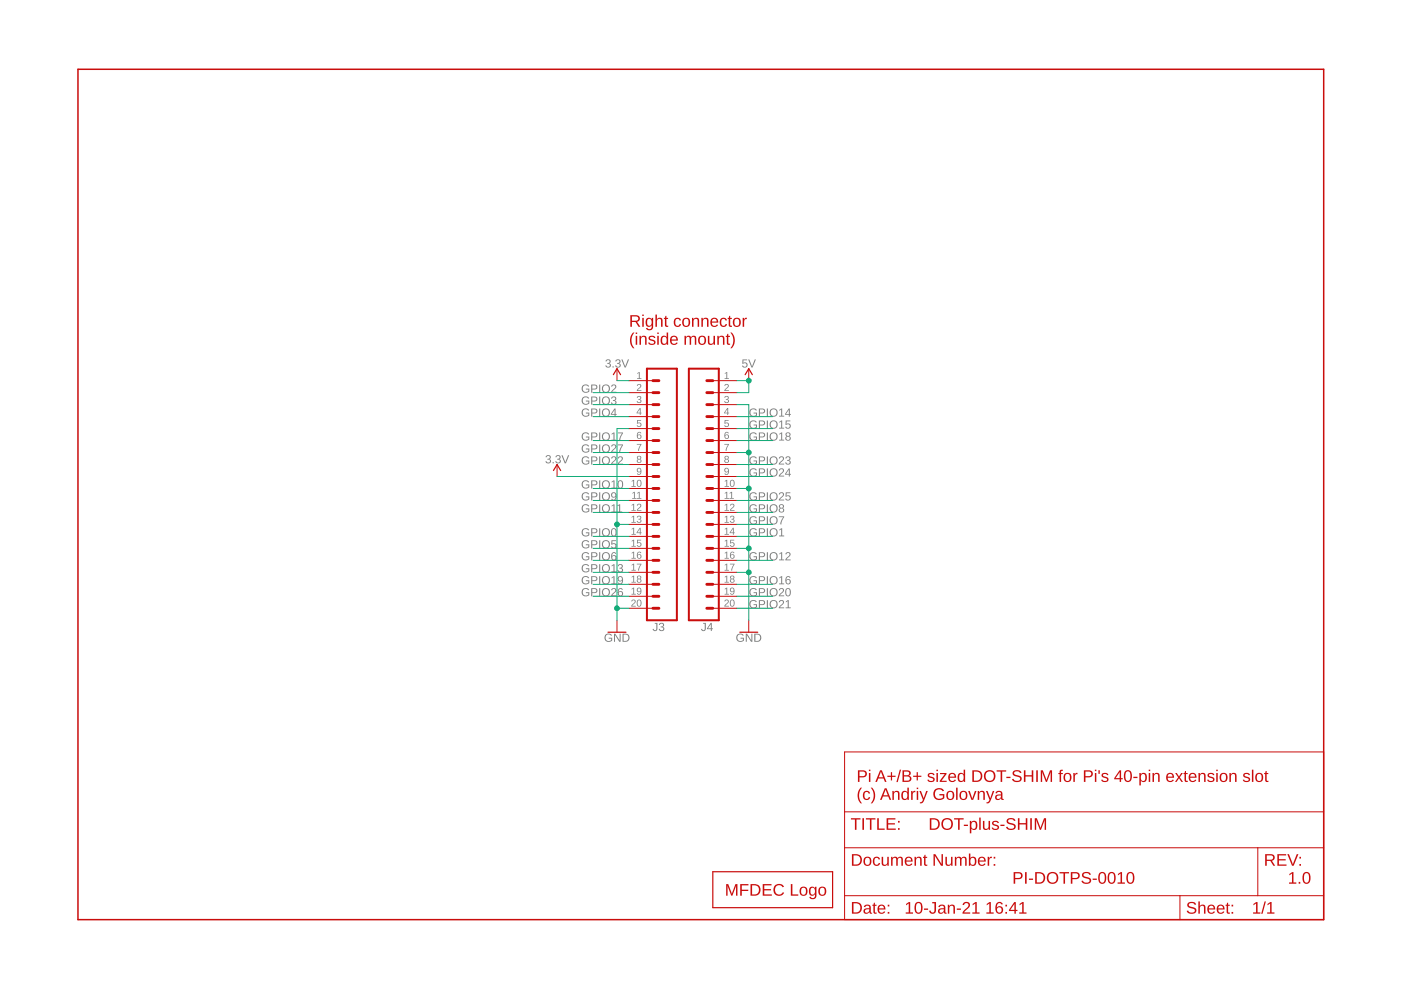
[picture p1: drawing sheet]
<svg xmlns="http://www.w3.org/2000/svg" width="297mm" height="210mm" viewBox="0 0 297 210" stroke-linecap="round" stroke-linejoin="round" font-family="sans-serif">
<g fill="#808080">
<path d="M135.1 79.1l.5-.2v1.3h.4v.2h-.9v-.2h.3v-1.1l-.3 .2z"/>
<path d="M135.2 81.5a.5 .5 0 0 1 .7 .2 .5 .5 0 0 1-.4 .7l-.3 .3h.8v.2h-1l.6-.7a.3 .3 0 0 0 .1-.5 .3 .3 0 0 0-.5 .1h-.2z"/>
<path d="M135.2 84a.43 .43 0 0 1 .7 0 .43 .43 0 0 1-.2 .7 .39 .39 0 0 1 .3 .5 .39 .39 0 0 1-.5 .3l-.5-.3v-.1l.2-.1a.3 .3 0 0 0 .4 .3 .3 .3 0 0 0 .1-.5h-.4v-.2a.29 .29 0 0 0 .5-.1 .29 .29 0 0 0-.2-.4 .29 .29 0 0 0-.4 .2h-.2z"/>
<path d="M135.1 89h.8v.2h-.6l-.1 .5a.5 .5 0 0 1 .7 .2 .5 .5 0 0 1-.3 .7 .5 .5 0 0 1-.6-.4l.5 .2a.34 .34 0 0 0 .3-.5 .34 .34 0 0 0-.6-.1h-.2z"/>
<path d="M135 94.1h1l-.5 1.5h-.2v-.4l.5-.9h-.8z"/>
<path d="M153.7 79.1l.5-.2v1.3h.3v.2h-.9v-.2h.4v-1.1l-.3 .2z"/>
<path d="M153.7 81.5a.5 .5 0 0 1 .8 .2 .5 .5 0 0 1-.4 .7l-.3 .3h.7v.2h-.9l.5-.7a.3 .3 0 0 0 .2-.5 .3 .3 0 0 0-.5 .1h-.2z"/>
<path d="M153.7 84a.43 .43 0 0 1 .7 0 .43 .43 0 0 1-.2 .7 .39 .39 0 0 1 .4 .5 .39 .39 0 0 1-.5 .3l-.5-.3-.1-.1 .2-.1a.3 .3 0 0 0 .4 .3 .3 .3 0 0 0 .2-.5h-.4v-.2a.29 .29 0 0 0 .4-.1 .29 .29 0 0 0-.2-.4 .29 .29 0 0 0-.3 .2h-.2z"/>
<path d="M153.6 89h.9v.2h-.7v.5a.5 .5 0 0 1 .7 .2 .5 .5 0 0 1-.3 .7 .5 .5 0 0 1-.7-.4l.5 .2a.34 .34 0 0 0 .3-.5 .34 .34 0 0 0-.5-.1h-.2z"/>
<path d="M153.6 94.1h.9l-.5 1.5h-.2l.1-.4 .5-.9h-.8z"/>
<path d="M128.5 76.3a.5 .5 0 0 1 .9 0 .5 .5 0 0 1-.3 .7 .51 .51 0 0 1 .3 .8 .51 .51 0 0 1-.9 0l-.2-.3h.3a.35 .35 0 0 0 .4 .3 .35 .35 0 0 0 .2-.6l-.4-.1v-.1a.33 .33 0 0 0 .4-.2 .33 .33 0 0 0-.2-.5 .33 .33 0 0 0-.4 .3h-.2zM129.9 77.7h.2v.2h-.2zM130.6 76.3a.5 .5 0 0 1 .8 0 .5 .5 0 0 1-.2 .7 .51 .51 0 0 1 .2 .8 .51 .51 0 0 1-.8 0l-.2-.3h.3a.35 .35 0 0 0 .4 .3 .35 .35 0 0 0 .2-.6l-.5-.1v-.1a.33 .33 0 0 0 .5-.2 .33 .33 0 0 0-.2-.5 .33 .33 0 0 0-.4 .3h-.2zM131.7 76.2h.3l.6 1.5 .5-1.5h.3l-.7 1.7h-.3z"/>
<path d="M115.9 96.6a.5 .5 0 0 1 .8 0 .5 .5 0 0 1-.3 .8 .51 .51 0 0 1 .3 .8 .51 .51 0 0 1-.9-.1l-.2-.3h.3a.35 .35 0 0 0 .4 .3 .35 .35 0 0 0 .2-.6h-.4v-.2a.33 .33 0 0 0 .4-.2 .33 .33 0 0 0-.2-.4 .33 .33 0 0 0-.4 .3l-.2-.1zM117.2 98h.2v.2h-.2zM117.9 96.6a.5 .5 0 0 1 .8 0 .5 .5 0 0 1-.2 .8 .51 .51 0 0 1 .2 .8 .51 .51 0 0 1-.8-.1l-.2-.3h.3a.35 .35 0 0 0 .4 .3 .35 .35 0 0 0 .2-.6h-.5v-.2a.33 .33 0 0 0 .5-.2 .33 .33 0 0 0-.2-.4 .33 .33 0 0 0-.4 .3l-.2-.1zM119 96.5h.3l.6 1.5 .5-1.5h.3l-.7 1.7h-.3z"/>
<path d="M128.4 134.6a.9 .9 0 0 1 1.4 .1l-.3 .1a.68 .68 0 0 0-.9 0 .68 .68 0 0 0-.1 .9 .68 .68 0 0 0 1 .1l.1-.4h-.5v-.2h.7v.6a.94 .94 0 0 1-1.3 .1 .94 .94 0 0 1-.1-1.3zM130.2 134.4h.3l.9 1.4v-1.4h.2v1.7h-.3l-.9-1.5v1.5h-.2zM132 134.4h.6a.86 .86 0 0 1 .9 .8 .86 .86 0 0 1-.9 .9h-.6zM132.2 134.5v1.4a.73 .73 0 0 0 1-.7 .73 .73 0 0 0-1-.7z"/>
<path d="M156.3 134.6a.9 .9 0 0 1 1.4 .1l-.2 .1a.68 .68 0 0 0-1 0 .68 .68 0 0 0 0 .9 .68 .68 0 0 0 .9 .1l.1-.4h-.5v-.2h.7v.6a.94 .94 0 0 1-1.3 .1 .94 .94 0 0 1-.1-1.3zM158.1 134.4h.3l.9 1.4v-1.4h.2v1.7h-.3l-.9-1.5v1.5h-.2zM159.9 134.4h.6a.86 .86 0 0 1 .9 .8 .86 .86 0 0 1-.8 .9h-.7zM160.2 134.5v1.4a.73 .73 0 0 0 1-.7 .73 .73 0 0 0-1-.7z"/>
<path d="M157.4 76.2h1v.2h-.8v.5a.59 .59 0 0 1 .8 .3 .59 .59 0 0 1-.3 .8 .59 .59 0 0 1-.8-.5h.2a.38 .38 0 0 0 .6 .2 .38 .38 0 0 0 .1-.6 .38 .38 0 0 0-.6 0h-.2zM158.6 76.2h.3l.5 1.5 .6-1.5h.3l-.7 1.7h-.3z"/>
<path d="M135.6 86.5h.2v1h.2v.1h-.2v.4h-.1v-.4h-.7zM135.7 86.7l-.6 .8h.6z"/>
<path d="M135.3 91.7l.4-.1 .3 .3-.6-.1-.2 .5a.47 .47 0 0 1 .7 .1 .47 .47 0 0 1-.2 .7 .47 .47 0 0 1-.6-.3l-.1-.7zM135.2 92.6a.31 .31 0 0 0 .6 0 .31 .31 0 0 0-.6 0z"/>
<path d="M135.2 96.7a.43 .43 0 0 1 .6 0 .43 .43 0 0 1-.1 .7 .42 .42 0 0 1 .1 .6 .42 .42 0 0 1-.6 0 .42 .42 0 0 1 .1-.6l-.2-.3zM135.2 97a.3 .3 0 0 0 .6 0 .3 .3 0 0 0-.6 0zM135.2 97.7a.31 .31 0 0 0 .6 0 .31 .31 0 0 0-.6 0z"/>
<path d="M135.1 99.3a.6 .6 0 0 1 .8 .1 .6 .6 0 0 1 .1 .7 .49 .49 0 0 1-.4 .6 .49 .49 0 0 1-.6-.3l.6 .1 .2-.5a.47 .47 0 0 1-.7 0 .47 .47 0 0 1 0-.7zM135.1 99.7a.35 .35 0 0 0 .7 0 .35 .35 0 0 0-.7 0z"/>
<path d="M133.9 102l.5-.3v1.4h.4v.1h-.9v-.1h.4v-1.2l-.4 .3zM135.2 101.8a.61 .61 0 0 1 .8 .1 .61 .61 0 0 1 0 .8 .53 .53 0 0 1-.6 .5 .53 .53 0 0 1-.4-.7zM135.4 101.9a.83 .83 0 0 0 .1 1.2 .73 .73 0 0 0 0-1.2z"/>
<path d="M134.1 104.5l.5-.2v1.3h.4v.2h-1v-.2h.4v-1.1l-.3 .2zM135.1 104.5l.5-.2v1.3h.4v.2h-.9v-.2h.3v-1.1l-.3 .2z"/>
<path d="M133.9 107.1l.5-.3v1.3h.4v.2h-.9v-.2h.4v-1.1l-.4 .2zM135.2 106.9a.5 .5 0 0 1 .7 .2 .5 .5 0 0 1-.4 .7l-.3 .3h.8v.2h-1l.6-.7a.3 .3 0 0 0 .1-.5 .3 .3 0 0 0-.5 .1h-.2z"/>
<path d="M133.9 109.6l.5-.2v1.3h.4v.1h-.9v-.1h.4v-1.2l-.4 .3zM135.2 109.4a.43 .43 0 0 1 .7 0 .43 .43 0 0 1-.2 .7 .39 .39 0 0 1 .3 .5 .39 .39 0 0 1-.5 .3l-.5-.3v-.1l.2-.1a.3 .3 0 0 0 .4 .3 .3 .3 0 0 0 .1-.5h-.4v-.2a.29 .29 0 0 0 .5-.1 .29 .29 0 0 0-.2-.4 .29 .29 0 0 0-.4 .2h-.2z"/>
<path d="M133.9 112.1l.5-.2v1.3h.4v.2h-.9v-.2h.4v-1.1l-.4 .2zM135.6 111.9h.2v1h.2v.1h-.2v.4h-.1v-.4h-.7zM135.7 112.1l-.6 .8h.6z"/>
<path d="M133.9 114.7l.5-.3v1.4h.4v.1h-.9v-.1h.4v-1.2l-.4 .3zM135.1 114.4h.8v.2h-.6l-.1 .5a.5 .5 0 0 1 .8 .2 .5 .5 0 0 1-.4 .7 .5 .5 0 0 1-.6-.4l.5 .2a.34 .34 0 0 0 .3-.5 .34 .34 0 0 0-.6-.1h-.2z"/>
<path d="M133.9 117.2l.5-.2v1.3h.4v.2h-.9v-.2h.4v-1.1l-.4 .2zM135.3 117h.4l.3 .3-.6-.2-.2 .6a.47 .47 0 0 1 .7 .1 .47 .47 0 0 1-.2 .7 .47 .47 0 0 1-.6-.4l-.1-.6zM135.2 118a.31 .31 0 0 0 .6 0 .31 .31 0 0 0-.6 0z"/>
<path d="M133.9 119.8l.5-.3v1.3h.4v.2h-.9v-.2h.4v-1.1l-.4 .2zM135 119.5h1l-.5 1.5h-.2v-.4l.5-.9h-.8z"/>
<path d="M133.9 122.3l.5-.2v1.3h.4v.1h-.9v-.1h.4v-1.2l-.4 .3zM135.2 122.1a.43 .43 0 0 1 .6 0 .43 .43 0 0 1-.1 .7 .42 .42 0 0 1 .1 .6 .42 .42 0 0 1-.6 0 .42 .42 0 0 1 .1-.6l-.2-.3zM135.2 122.4a.3 .3 0 0 0 .6 0 .3 .3 0 0 0-.6 0zM135.2 123.1a.31 .31 0 0 0 .6 0 .31 .31 0 0 0-.6 0z"/>
<path d="M133.9 124.8l.5-.2v1.3h.4v.2h-.9v-.2h.4v-1.1l-.4 .2zM135.1 124.7a.6 .6 0 0 1 .8 .1 .6 .6 0 0 1 .1 .7 .49 .49 0 0 1-.4 .6 .49 .49 0 0 1-.6-.3l.6 .1 .2-.5a.47 .47 0 0 1-.7 0 .47 .47 0 0 1 0-.7zM135.1 125.1a.35 .35 0 0 0 .7 0 .35 .35 0 0 0-.7 0z"/>
<path d="M134 127.2a.5 .5 0 0 1 .8 .2 .5 .5 0 0 1-.5 .7l-.3 .3h.8v.2h-1l.6-.7a.3 .3 0 0 0 .1-.5 .3 .3 0 0 0-.5 .1h-.2zM135.2 127.2a.61 .61 0 0 1 .8 .1 .61 .61 0 0 1 0 .8 .53 .53 0 0 1-.6 .5 .53 .53 0 0 1-.4-.7zM135.4 127.3a.83 .83 0 0 0 .1 1.2 .73 .73 0 0 0 0-1.2z"/>
<path d="M138.8 132.1h.6v1.2a.51 .51 0 0 1-.5 .5 .51 .51 0 0 1-.5-.4l.2-.1a.29 .29 0 0 0 .3 .3 .29 .29 0 0 0 .3-.3v-1h-.4zM139.9 132.2a.5 .5 0 0 1 .8-.1 .5 .5 0 0 1-.3 .8 .51 .51 0 0 1 .3 .8 .51 .51 0 0 1-.8 0l-.2-.4h.2a.35 .35 0 0 0 .5 .3 .35 .35 0 0 0 .1-.5l-.4-.1v-.2a.33 .33 0 0 0 .5-.1 .33 .33 0 0 0-.3-.5 .33 .33 0 0 0-.4 .3h-.2z"/>
<path d="M154.2 86.5h.2v1h.2v.1h-.2v.4h-.2v-.4h-.7zM154.2 86.7l-.5 .8h.5z"/>
<path d="M153.8 91.7l.5-.1 .2 .3-.5-.1-.2 .5a.47 .47 0 0 1 .7 .1 .47 .47 0 0 1-.2 .7 .47 .47 0 0 1-.7-.3v-.7zM153.7 92.6a.35 .35 0 0 0 .7 0 .35 .35 0 0 0-.7 0z"/>
<path d="M153.7 96.7a.43 .43 0 0 1 .7 0 .43 .43 0 0 1-.1 .7 .42 .42 0 0 1 .1 .6 .42 .42 0 0 1-.7 0 .42 .42 0 0 1 .2-.6l-.3-.3zM153.8 97a.27 .27 0 0 0 .5 0 .27 .27 0 0 0-.5 0zM153.8 97.7a.31 .31 0 0 0 .6 0 .31 .31 0 0 0-.6 0z"/>
<path d="M153.7 99.3a.6 .6 0 0 1 .8 .1 .6 .6 0 0 1 0 .7 .49 .49 0 0 1-.3 .6 .49 .49 0 0 1-.6-.3l.6 .1 .2-.5a.47 .47 0 0 1-.8 0 .47 .47 0 0 1 .1-.7zM153.7 99.7a.33 .33 0 0 0 .6 0 .33 .33 0 0 0-.6 0z"/>
<path d="M153.7 102l.5-.3v1.4h.3v.1h-.9v-.1h.4v-1.2l-.3 .3zM155 101.8a.61 .61 0 0 1 .7 .1 .61 .61 0 0 1 0 .8 .53 .53 0 0 1-.6 .5 .53 .53 0 0 1-.4-.7zM155.1 101.9a.83 .83 0 0 0 .1 1.2 .73 .73 0 0 0 .1-1.2z"/>
<path d="M153.7 104.5l.5-.2v1.3h.3v.2h-.9v-.2h.4v-1.1l-.3 .2zM154.7 104.5l.5-.2v1.3h.4v.2h-.9v-.2h.3v-1.1l-.3 .2z"/>
<path d="M153.7 107.1l.5-.3v1.3h.3v.2h-.9v-.2h.4v-1.1l-.3 .2zM154.9 106.9a.5 .5 0 0 1 .8 .2 .5 .5 0 0 1-.4 .7l-.3 .3h.7v.2h-.9l.5-.7a.3 .3 0 0 0 .2-.5 .3 .3 0 0 0-.5 .1h-.2z"/>
<path d="M153.7 109.6l.5-.2v1.3h.3v.1h-.9v-.1h.4v-1.2l-.3 .3zM154.9 109.4a.43 .43 0 0 1 .7 0 .43 .43 0 0 1-.2 .7 .39 .39 0 0 1 .3 .5 .39 .39 0 0 1-.5 .3l-.4-.3-.1-.1 .2-.1a.3 .3 0 0 0 .4 .3 .3 .3 0 0 0 .2-.5h-.4v-.2a.29 .29 0 0 0 .4-.1 .29 .29 0 0 0-.2-.4 .29 .29 0 0 0-.4 .2h-.1z"/>
<path d="M153.7 112.1l.5-.2v1.3h.3v.2h-.9v-.2h.4v-1.1l-.3 .2zM155.4 111.9h.2v1h.2v.1h-.2v.4h-.2v-.4h-.7zM155.4 112.1l-.5 .8h.5z"/>
<path d="M153.7 114.7l.5-.3v1.4h.3v.1h-.9v-.1h.4v-1.2l-.3 .3zM154.8 114.4h.9v.2h-.7v.5a.5 .5 0 0 1 .7 .2 .5 .5 0 0 1-.3 .7 .5 .5 0 0 1-.7-.4l.5 .2a.34 .34 0 0 0 .3-.5 .34 .34 0 0 0-.5-.1h-.2z"/>
<path d="M153.7 117.2l.5-.2v1.3h.3v.2h-.9v-.2h.4v-1.1l-.3 .2zM155 117h.5l.2 .3-.6-.2-.2 .6a.47 .47 0 0 1 .8 .1 .47 .47 0 0 1-.2 .7 .47 .47 0 0 1-.7-.4v-.6zM154.9 118a.35 .35 0 0 0 .7 0 .35 .35 0 0 0-.7 0z"/>
<path d="M153.7 119.8l.5-.3v1.3h.3v.2h-.9v-.2h.4v-1.1l-.3 .2zM154.8 119.5h.9l-.5 1.5h-.2l.1-.4 .5-.9h-.8z"/>
<path d="M153.7 122.3l.5-.2v1.3h.3v.1h-.9v-.1h.4v-1.2l-.3 .3zM154.9 122.1a.43 .43 0 0 1 .7 0 .43 .43 0 0 1-.1 .7 .42 .42 0 0 1 .1 .6 .42 .42 0 0 1-.7 0 .42 .42 0 0 1 .1-.6l-.2-.3zM155 122.4a.27 .27 0 0 0 .5 0 .27 .27 0 0 0-.5 0zM154.9 123.1a.35 .35 0 0 0 .7 0 .35 .35 0 0 0-.7 0z"/>
<path d="M153.7 124.8l.5-.2v1.3h.3v.2h-.9v-.2h.4v-1.1l-.3 .2zM154.9 124.7a.6 .6 0 0 1 .8 .1 .6 .6 0 0 1 0 .7 .49 .49 0 0 1-.3 .6 .49 .49 0 0 1-.6-.3l.6 .1 .2-.5a.47 .47 0 0 1-.8 0 .47 .47 0 0 1 .1-.7zM154.9 125.1a.33 .33 0 0 0 .6 0 .33 .33 0 0 0-.6 0z"/>
<path d="M153.7 127.2a.5 .5 0 0 1 .8 .2 .5 .5 0 0 1-.4 .7l-.3 .3h.7v.2h-.9l.5-.7a.3 .3 0 0 0 .2-.5 .3 .3 0 0 0-.5 .1h-.2zM155 127.2a.61 .61 0 0 1 .7 .1 .61 .61 0 0 1 0 .8 .53 .53 0 0 1-.6 .5 .53 .53 0 0 1-.4-.7zM155.1 127.3a.83 .83 0 0 0 .1 1.2 .73 .73 0 0 0 .1-1.2z"/>
<path d="M149.1 132.1h.6v1.2a.51 .51 0 0 1-.5 .5 .51 .51 0 0 1-.6-.4l.3-.1a.29 .29 0 0 0 .3 .3 .29 .29 0 0 0 .2-.3v-1h-.3zM150.7 132.1h.2v1.1h.3v.2h-.3v.4h-.2v-.4h-.8zM150.7 132.3l-.6 .9h.6z"/>
<path d="M123.5 81.7a.9 .9 0 0 1 1.4 .2l-.2 .1a.68 .68 0 0 0-1 0 .68 .68 0 0 0 0 .9 .68 .68 0 0 0 .9 .1l.1-.4h-.5v-.2h.7v.6a.94 .94 0 0 1-1.3 .1 .94 .94 0 0 1-.1-1.4zM125.3 81.5h.8a.53 .53 0 0 1 .6 .6 .53 .53 0 0 1-.6 .5h-.5v.7h-.3zM125.6 81.7v.7h.7a.35 .35 0 0 0 0-.6zM127 81.5h.3v1.8h-.3zM127.5 82.4a.9 .9 0 0 1 1.8 0 .9 .9 0 0 1-1.8 0zM128 81.9a.7 .7 0 0 0 .2 1.1 .7 .7 0 0 0 1-.6 .7 .7 0 0 0-.9-.7zM129.7 81.6a.55 .55 0 0 1 .9 .2 .55 .55 0 0 1-.3 .8l-.5 .5h.9v.2h-1.1v-.3l.5-.5a.37 .37 0 0 0 .3-.5 .37 .37 0 0 0-.6-.1l-.2 .1z"/>
<path d="M123.5 84.3a.9 .9 0 0 1 1.4 .2h-.2a.68 .68 0 0 0-1 0 .68 .68 0 0 0 0 .9 .68 .68 0 0 0 .9 .1l.1-.4h-.5v-.2h.7v.6a.94 .94 0 0 1-1.3 .1 .94 .94 0 0 1-.1-1.3zM125.3 84.1h.8a.53 .53 0 0 1 .6 .5 .53 .53 0 0 1-.6 .5h-.5v.7h-.3zM125.6 84.3v.6h.7a.35 .35 0 0 0 0-.6zM127 84.1h.3v1.7h-.3zM127.5 84.9a.9 .9 0 0 1 1.8 0 .9 .9 0 0 1-1.8 0zM128 84.4a.7 .7 0 0 0 .2 1.2 .7 .7 0 0 0 1-.6 .7 .7 0 0 0-.9-.7zM129.7 84.2a.5 .5 0 0 1 .8-.1 .5 .5 0 0 1-.2 .8 .51 .51 0 0 1 .2 .8 .51 .51 0 0 1-.8 0l-.2-.3 .3-.1a.35 .35 0 0 0 .4 .3 .35 .35 0 0 0 .2-.5l-.5-.1v-.2a.33 .33 0 0 0 .5-.1 .33 .33 0 0 0-.2-.5 .33 .33 0 0 0-.4 .3h-.2z"/>
<path d="M123.5 86.8a.9 .9 0 0 1 1.4 .2l-.2 .1a.68 .68 0 0 0-1-.1 .68 .68 0 0 0 0 1 .68 .68 0 0 0 .9 .1l.1-.4h-.5v-.2h.7v.6a.94 .94 0 0 1-1.3 .1 .94 .94 0 0 1-.1-1.4zM125.3 86.6h.8a.53 .53 0 0 1 .6 .5 .53 .53 0 0 1-.6 .6h-.5v.6h-.3zM125.6 86.8v.7l.7-.1a.35 .35 0 0 0 0-.6zM127 86.6h.3v1.7h-.3zM127.5 87.5a.9 .9 0 0 1 1.8 0 .9 .9 0 0 1-1.8 0zM128 87a.7 .7 0 0 0 .2 1.1 .7 .7 0 0 0 1-.6 .7 .7 0 0 0-.9-.7zM130.3 86.6h.2v1.2h.3v.1h-.3v.4h-.2v-.4h-.8zM130.3 86.9l-.6 .9h.6z"/>
<path d="M123.5 91.9a.9 .9 0 0 1 1.4 .2h-.2a.68 .68 0 0 0-1 0 .68 .68 0 0 0 0 1 .68 .68 0 0 0 .9 0l.1-.4h-.5v-.1h.7v.5a.94 .94 0 0 1-1.3 .1 .94 .94 0 0 1-.1-1.3zM125.3 91.7h.8a.53 .53 0 0 1 .6 .5 .53 .53 0 0 1-.6 .5h-.5v.7h-.3zM125.6 91.9v.7l.7-.1a.35 .35 0 0 0 0-.6zM127 91.7h.3v1.7h-.3zM127.5 92.6a.9 .9 0 0 1 1.8 0 .9 .9 0 0 1-1.8 0zM128 92a.7 .7 0 0 0 .2 1.2 .7 .7 0 0 0 1-.6 .7 .7 0 0 0-.9-.7zM129.7 92l.6-.3v1.5h.4v.2h-1.1v-.2h.5v-1.3l-.4 .3zM131 91.7h1.1l-.5 1.1-.1 .6h-.2v-.4l.6-1.1h-.9z"/>
<path d="M123.5 94.4a.9 .9 0 0 1 1.4 .2l-.2 .1a.68 .68 0 0 0-1-.1 .68 .68 0 0 0 0 1 .68 .68 0 0 0 .9 .1l.1-.4h-.5v-.2h.7v.6a.94 .94 0 0 1-1.3 .1 .94 .94 0 0 1-.1-1.4zM125.3 94.2h.8a.53 .53 0 0 1 .6 .6 .53 .53 0 0 1-.6 .5h-.5v.7h-.3zM125.6 94.4v.7h.7a.35 .35 0 0 0 0-.6zM127 94.2h.3v1.8h-.3zM127.5 95.1a.9 .9 0 0 1 1.8 0 .9 .9 0 0 1-1.8 0zM128 94.6a.7 .7 0 0 0 .2 1.1 .7 .7 0 0 0 1-.6 .7 .7 0 0 0-.9-.7zM129.7 94.3a.55 .55 0 0 1 .9 .2 .55 .55 0 0 1-.3 .8l-.5 .5h.9v.2h-1.1v-.3l.5-.5a.37 .37 0 0 0 .3-.5 .37 .37 0 0 0-.6-.1l-.2 .1zM131 94.2h1.1l-.5 1.1-.1 .7h-.2v-.5l.6-1.1h-.9z"/>
<path d="M123.5 97a.9 .9 0 0 1 1.4 .2h-.2a.68 .68 0 0 0-1 0 .68 .68 0 0 0 0 .9 .68 .68 0 0 0 .9 .1l.1-.4h-.5v-.2h.7v.6a.94 .94 0 0 1-1.3 .1 .94 .94 0 0 1-.1-1.3zM125.3 96.8h.8a.53 .53 0 0 1 .6 .5 .53 .53 0 0 1-.6 .5h-.5v.7h-.3zM125.6 97v.6h.7a.35 .35 0 0 0 0-.6zM127 96.8h.3v1.7h-.3zM127.5 97.6a.9 .9 0 0 1 1.8 0 .9 .9 0 0 1-1.8 0zM128 97.1a.7 .7 0 0 0 .2 1.2 .7 .7 0 0 0 1-.6 .7 .7 0 0 0-.9-.7zM129.7 96.9a.55 .55 0 0 1 .9 .1 .55 .55 0 0 1-.3 .8l-.5 .5h.9v.2h-1.1v-.3l.5-.5a.37 .37 0 0 0 .3-.5 .37 .37 0 0 0-.6-.1l-.2 .1zM131.1 96.9a.55 .55 0 0 1 .9 .1 .55 .55 0 0 1-.3 .8l-.5 .5h.9v.2h-1.1v-.3l.5-.5a.37 .37 0 0 0 .3-.5 .37 .37 0 0 0-.6-.1l-.2 .1z"/>
<path d="M123.5 102.1a.9 .9 0 0 1 1.4 .1l-.2 .1a.68 .68 0 0 0-1 0 .68 .68 0 0 0 0 .9 .68 .68 0 0 0 .9 .1l.1-.4h-.5v-.2h.7v.6a.94 .94 0 0 1-1.3 .1 .94 .94 0 0 1-.1-1.3zM125.3 101.9h.8a.53 .53 0 0 1 .6 .5 .53 .53 0 0 1-.6 .5h-.5v.7h-.3zM125.6 102v.7h.7a.35 .35 0 0 0 0-.6zM127 101.9h.3v1.7h-.3zM127.5 102.7a.9 .9 0 0 1 1.8 0 .9 .9 0 0 1-1.8 0zM128 102.2a.7 .7 0 0 0 .2 1.1 .7 .7 0 0 0 1-.5 .7 .7 0 0 0-.9-.8zM129.7 102.1l.6-.2v1.5h.4v.2h-1.1v-.2h.5v-1.3l-.4 .2zM131.2 101.9a.64 .64 0 0 1 .7 .1 .64 .64 0 0 1 .2 .7 .64 .64 0 0 1-.6 .9 .64 .64 0 0 1-.6-.9zM131.4 102a.97 .97 0 0 0 .1 1.4 .86 .86 0 0 0 0-1.4z"/>
<path d="M123.5 104.6a.9 .9 0 0 1 1.4 .2h-.2a.68 .68 0 0 0-1 0 .68 .68 0 0 0 0 1 .68 .68 0 0 0 .9 0l.1-.4h-.5v-.1h.7v.5a.94 .94 0 0 1-1.3 .1 .94 .94 0 0 1-.1-1.3zM125.3 104.4h.8a.53 .53 0 0 1 .6 .5 .53 .53 0 0 1-.6 .5h-.5v.7h-.3zM125.6 104.6v.7l.7-.1a.35 .35 0 0 0 0-.6zM127 104.4h.3v1.7h-.3zM127.5 105.2a.9 .9 0 0 1 1.8 0 .9 .9 0 0 1-1.8 0zM128 104.7a.7 .7 0 0 0 .2 1.2 .7 .7 0 0 0 1-.6 .7 .7 0 0 0-.9-.7zM129.7 104.5a.63 .63 0 0 1 .8 0 .63 .63 0 0 1 .2 .7 .63 .63 0 0 1-.3 .9 .63 .63 0 0 1-.8-.3l.2-.1 .1 .2a.48 .48 0 0 0 .5-.1 .48 .48 0 0 0 .1-.5 .55 .55 0 0 1-.8 0 .55 .55 0 0 1 0-.8zM129.7 105a.4 .4 0 0 0 .8 0 .4 .4 0 0 0-.8 0z"/>
<path d="M123.5 107.1a.9 .9 0 0 1 1.4 .2l-.2 .1a.68 .68 0 0 0-1-.1 .68 .68 0 0 0 0 1 .68 .68 0 0 0 .9 .1l.1-.4h-.5v-.2h.7v.6a.94 .94 0 0 1-1.3 .1 .94 .94 0 0 1-.1-1.4zM125.3 106.9h.8a.53 .53 0 0 1 .6 .5 .53 .53 0 0 1-.6 .6h-.5v.6h-.3zM125.6 107.1v.7h.7a.35 .35 0 0 0 0-.6zM127 106.9h.3v1.7h-.3zM127.5 107.8a.9 .9 0 0 1 1.8 0 .9 .9 0 0 1-1.8 0zM128 107.3a.7 .7 0 0 0 .2 1.1 .7 .7 0 0 0 1-.6 .7 .7 0 0 0-.9-.7zM129.7 107.2l.6-.3v1.6h.4v.1h-1.1v-.1h.5v-1.4l-.4 .3zM130.9 107.2l.6-.3v1.6h.4v.1h-1.1v-.1h.5v-1.4l-.4 .3z"/>
<path d="M123.5 112.2a.9 .9 0 0 1 1.4 .2l-.2 .1a.68 .68 0 0 0-1-.1 .68 .68 0 0 0 0 1 .68 .68 0 0 0 .9 .1l.1-.4h-.5v-.2h.7v.6a.94 .94 0 0 1-1.3 .1 .94 .94 0 0 1-.1-1.4zM125.3 112h.8a.53 .53 0 0 1 .6 .5 .53 .53 0 0 1-.6 .6h-.5v.6h-.3zM125.6 112.2v.7l.7-.1a.35 .35 0 0 0 0-.6zM127 112h.3v1.7h-.3zM127.5 112.9a.9 .9 0 0 1 1.8 0 .9 .9 0 0 1-1.8 0zM128 112.4a.7 .7 0 0 0 .2 1.1 .7 .7 0 0 0 1-.6 .7 .7 0 0 0-.9-.7zM129.8 112.1a.64 .64 0 0 1 .7 0 .64 .64 0 0 1 .2 .8 .64 .64 0 0 1-.6 .9 .64 .64 0 0 1-.6-.9zM130 112.2a.97 .97 0 0 0 .1 1.4 .86 .86 0 0 0 0-1.4z"/>
<path d="M123.5 114.8a.9 .9 0 0 1 1.4 .1l-.2 .1a.68 .68 0 0 0-1 0 .68 .68 0 0 0 0 .9 .68 .68 0 0 0 .9 .1l.1-.4h-.5v-.2h.7v.6a.94 .94 0 0 1-1.3 .1 .94 .94 0 0 1-.1-1.3zM125.3 114.5h.8a.53 .53 0 0 1 .6 .6 .53 .53 0 0 1-.6 .5h-.5v.7h-.3zM125.6 114.7v.7h.7a.35 .35 0 0 0 0-.6zM127 114.5h.3v1.8h-.3zM127.5 115.4a.9 .9 0 0 1 1.8 0 .9 .9 0 0 1-1.8 0zM128 114.9a.7 .7 0 0 0 .2 1.1 .7 .7 0 0 0 1-.6 .7 .7 0 0 0-.9-.7zM129.6 114.5h1v.2h-.8v.6a.59 .59 0 0 1 .9 .2 .59 .59 0 0 1-.4 .9 .59 .59 0 0 1-.8-.5h.3a.38 .38 0 0 0 .5 .1 .38 .38 0 0 0 .1-.6 .38 .38 0 0 0-.6 .1h-.2z"/>
<path d="M123.5 117.3a.9 .9 0 0 1 1.4 .2h-.2a.68 .68 0 0 0-1 0 .68 .68 0 0 0 0 .9 .68 .68 0 0 0 .9 .1l.1-.4h-.5v-.2h.7v.6a.94 .94 0 0 1-1.3 .1 .94 .94 0 0 1-.1-1.3zM125.3 117.1h.8a.53 .53 0 0 1 .6 .5 .53 .53 0 0 1-.6 .5h-.5v.7h-.3zM125.6 117.3v.7l.7-.1a.35 .35 0 0 0 0-.6zM127 117.1h.3v1.7h-.3zM127.5 117.9a.9 .9 0 0 1 1.8 0 .9 .9 0 0 1-1.8 0zM128 117.4a.7 .7 0 0 0 .2 1.2 .7 .7 0 0 0 1-.6 .7 .7 0 0 0-.9-.7zM129.8 117.2l.2-.1a.5 .5 0 0 1 .7 .3l-.2 .1-.1-.2a.47 .47 0 0 0-.5 .1 .47 .47 0 0 0-.1 .5 .55 .55 0 0 1 .8 .1 .55 .55 0 0 1-.2 .8 .55 .55 0 0 1-.8-.4v-.7zM129.8 118.2a.37 .37 0 0 0 .7 0 .37 .37 0 0 0-.7 0z"/>
<path d="M123.5 119.8a.9 .9 0 0 1 1.4 .2l-.2 .1a.68 .68 0 0 0-1-.1 .68 .68 0 0 0 0 1 .68 .68 0 0 0 .9 .1l.1-.4h-.5v-.2h.7v.6a.94 .94 0 0 1-1.3 .1 .94 .94 0 0 1-.1-1.4zM125.3 119.6h.8a.53 .53 0 0 1 .6 .5 .53 .53 0 0 1-.6 .6h-.5v.6h-.3zM125.6 119.8v.7h.7a.35 .35 0 0 0 0-.6zM127 119.6h.3v1.7h-.3zM127.5 120.5a.9 .9 0 0 1 1.8 0 .9 .9 0 0 1-1.8 0zM128 120a.7 .7 0 0 0 .2 1.1 .7 .7 0 0 0 1-.6 .7 .7 0 0 0-.9-.7zM129.7 119.9l.6-.3v1.6h.4v.1h-1.1v-.1h.5v-1.4l-.4 .3zM131.1 119.7a.5 .5 0 0 1 .8 0 .5 .5 0 0 1-.2 .8 .51 .51 0 0 1 .2 .8 .51 .51 0 0 1-.8 0l-.2-.4h.2a.35 .35 0 0 0 .5 .3 .35 .35 0 0 0 .2-.6h-.5v-.2a.33 .33 0 0 0 .5-.2 .33 .33 0 0 0-.2-.4 .33 .33 0 0 0-.4 .3l-.2-.1z"/>
<path d="M123.5 122.4a.9 .9 0 0 1 1.4 .1l-.2 .1a.68 .68 0 0 0-1 0 .68 .68 0 0 0 0 .9 .68 .68 0 0 0 .9 .1l.1-.4h-.5v-.2h.7v.6a.94 .94 0 0 1-1.3 .1 .94 .94 0 0 1-.1-1.3zM125.3 122.2h.8a.53 .53 0 0 1 .6 .5 .53 .53 0 0 1-.6 .5h-.5v.7h-.3zM125.6 122.4v.6h.7a.35 .35 0 0 0 0-.6zM127 122.2h.3v1.7h-.3zM127.5 123a.9 .9 0 0 1 1.8 0 .9 .9 0 0 1-1.8 0zM128 122.5a.7 .7 0 0 0 .2 1.1 .7 .7 0 0 0 1-.5 .7 .7 0 0 0-.9-.7zM129.7 122.4l.6-.2v1.5h.4v.2h-1.1v-.2h.5v-1.3l-.4 .3zM131.1 122.3a.63 .63 0 0 1 .8 0 .63 .63 0 0 1 .2 .7 .63 .63 0 0 1-.3 .8 .63 .63 0 0 1-.8-.2l.2-.1 .1 .2a.48 .48 0 0 0 .5-.2 .48 .48 0 0 0 .1-.4 .55 .55 0 0 1-.8 0 .55 .55 0 0 1 0-.8zM131.1 122.7a.4 .4 0 0 0 .8 0 .4 .4 0 0 0-.8 0z"/>
<path d="M123.5 124.9a.9 .9 0 0 1 1.4 .2l-.2 .1a.68 .68 0 0 0-1-.1 .68 .68 0 0 0 0 1 .68 .68 0 0 0 .9 0l.1-.3h-.5v-.2h.7v.6a.94 .94 0 0 1-1.3 .1 .94 .94 0 0 1-.1-1.4zM125.3 124.7h.8a.53 .53 0 0 1 .6 .5 .53 .53 0 0 1-.6 .6h-.5v.6h-.3zM125.6 124.9v.7l.7-.1a.35 .35 0 0 0 0-.6zM127 124.7h.3v1.7h-.3zM127.5 125.6a.9 .9 0 0 1 1.8 0 .9 .9 0 0 1-1.8 0zM128 125.1a.7 .7 0 0 0 .2 1.1 .7 .7 0 0 0 1-.6 .7 .7 0 0 0-.9-.7zM129.7 124.8a.55 .55 0 0 1 .9 .1 .55 .55 0 0 1-.3 .8l-.5 .5h.9v.2h-1.1v-.3l.5-.4a.37 .37 0 0 0 .3-.6 .37 .37 0 0 0-.6-.1l-.2 .1zM131.2 124.8l.2-.1a.5 .5 0 0 1 .7 .3l-.3 .1-.1-.2a.47 .47 0 0 0-.4 .1 .47 .47 0 0 0-.1 .5 .55 .55 0 0 1 .8 .1 .55 .55 0 0 1-.2 .8 .55 .55 0 0 1-.8-.3v-.8zM131.1 125.9a.4 .4 0 0 0 .8 0 .4 .4 0 0 0-.8 0z"/>
<path d="M159.1 86.8a.9 .9 0 0 1 1.4 .2l-.3 .1a.68 .68 0 0 0-.9-.1 .68 .68 0 0 0-.1 1 .68 .68 0 0 0 1 .1l.1-.4h-.5v-.2h.7v.6a.94 .94 0 0 1-1.3 .1 .94 .94 0 0 1-.1-1.4zM160.9 86.6h.7a.53 .53 0 0 1 .6 .5 .53 .53 0 0 1-.6 .6h-.5v.6h-.2zM161.1 86.8v.7l.7-.1a.35 .35 0 0 0 0-.6zM162.6 86.6h.2v1.7h-.2zM163.1 87.5a.9 .9 0 0 1 1.8 0 .9 .9 0 0 1-1.8 0zM163.6 87a.7 .7 0 0 0 .1 1.1 .7 .7 0 0 0 1-.6 .7 .7 0 0 0-.9-.7zM165.2 86.9l.6-.3v1.5h.5v.2h-1.1v-.2h.4v-1.3l-.4 .3zM167.2 86.6h.3v1.2h.2v.1h-.2v.4h-.3v-.4h-.8zM167.2 86.9l-.6 .9h.6z"/>
<path d="M159.1 89.4a.9 .9 0 0 1 1.4 .1l-.3 .1a.68 .68 0 0 0-.9 0 .68 .68 0 0 0-.1 .9 .68 .68 0 0 0 1 .1l.1-.4h-.5v-.2h.7v.6a.94 .94 0 0 1-1.3 .1 .94 .94 0 0 1-.1-1.3zM160.9 89.2h.7a.53 .53 0 0 1 .6 .5 .53 .53 0 0 1-.6 .5h-.5v.7h-.2zM161.1 89.3v.7h.7a.35 .35 0 0 0 0-.6zM162.6 89.2h.2v1.7h-.2zM163.1 90a.9 .9 0 0 1 1.8 0 .9 .9 0 0 1-1.8 0zM163.6 89.5a.7 .7 0 0 0 .1 1.1 .7 .7 0 0 0 1-.5 .7 .7 0 0 0-.9-.8zM165.2 89.4l.6-.2v1.5h.5v.2h-1.1v-.2h.4v-1.3l-.4 .2zM166.6 89.2h1v.1h-.8v.6a.59 .59 0 0 1 .8 .2 .59 .59 0 0 1-.4 .9 .59 .59 0 0 1-.7-.5h.2a.38 .38 0 0 0 .6 .1 .38 .38 0 0 0 0-.6 .38 .38 0 0 0-.6 .1h-.2z"/>
<path d="M159.1 91.9a.9 .9 0 0 1 1.4 .2h-.3a.68 .68 0 0 0-.9 0 .68 .68 0 0 0-.1 1 .68 .68 0 0 0 1 0l.1-.4h-.5v-.1h.7v.5a.94 .94 0 0 1-1.3 .1 .94 .94 0 0 1-.1-1.3zM160.9 91.7h.7a.53 .53 0 0 1 .6 .5 .53 .53 0 0 1-.6 .5h-.5v.7h-.2zM161.1 91.9v.7l.7-.1a.35 .35 0 0 0 0-.6zM162.6 91.7h.2v1.7h-.2zM163.1 92.6a.9 .9 0 0 1 1.8 0 .9 .9 0 0 1-1.8 0zM163.6 92a.7 .7 0 0 0 .1 1.2 .7 .7 0 0 0 1-.6 .7 .7 0 0 0-.9-.7zM165.2 92l.6-.3v1.5h.5v.2h-1.1v-.2h.4v-1.3l-.4 .3zM166.7 91.8a.51 .51 0 0 1 .7-.1 .51 .51 0 0 1 0 .8h-.1a.5 .5 0 0 1 .2 .8 .5 .5 0 0 1-.8 0 .5 .5 0 0 1 .1-.8l-.3-.3zM166.8 92.1a.32 .32 0 0 0 .6 0 .32 .32 0 0 0-.6 0zM166.7 92.9a.36 .36 0 0 0 .7 0 .36 .36 0 0 0-.7 0z"/>
<path d="M159.1 97a.9 .9 0 0 1 1.4 .2h-.3a.68 .68 0 0 0-.9 0 .68 .68 0 0 0-.1 .9 .68 .68 0 0 0 1 .1l.1-.4h-.5v-.2h.7v.6a.94 .94 0 0 1-1.3 .1 .94 .94 0 0 1-.1-1.3zM160.9 96.8h.7a.53 .53 0 0 1 .6 .5 .53 .53 0 0 1-.6 .5h-.5v.7h-.2zM161.1 97v.6h.7a.35 .35 0 0 0 0-.6zM162.6 96.8h.2v1.7h-.2zM163.1 97.6a.9 .9 0 0 1 1.8 0 .9 .9 0 0 1-1.8 0zM163.6 97.1a.7 .7 0 0 0 .1 1.2 .7 .7 0 0 0 1-.6 .7 .7 0 0 0-.9-.7zM165.3 96.9a.55 .55 0 0 1 .9 .1 .55 .55 0 0 1-.3 .8l-.5 .5h.9v.2h-1.2l.1-.3 .5-.5a.37 .37 0 0 0 .3-.5 .37 .37 0 0 0-.6-.1l-.3 .1zM166.7 96.9a.5 .5 0 0 1 .8-.1 .5 .5 0 0 1-.2 .8 .51 .51 0 0 1 .2 .8 .51 .51 0 0 1-.8 0l-.2-.3 .2-.1a.35 .35 0 0 0 .5 .3 .35 .35 0 0 0 .1-.5l-.4-.1v-.2a.33 .33 0 0 0 .5-.1 .33 .33 0 0 0-.3-.5 .33 .33 0 0 0-.4 .3h-.2z"/>
<path d="M159.1 99.5a.9 .9 0 0 1 1.4 .2l-.3 .1a.68 .68 0 0 0-.9-.1 .68 .68 0 0 0-.1 1 .68 .68 0 0 0 1 .1l.1-.4h-.5v-.2h.7v.6a.94 .94 0 0 1-1.3 .1 .94 .94 0 0 1-.1-1.4zM160.9 99.3h.7a.53 .53 0 0 1 .6 .5 .53 .53 0 0 1-.6 .6h-.5v.6h-.2zM161.1 99.5v.7l.7-.1a.35 .35 0 0 0 0-.6zM162.6 99.3h.2v1.7h-.2zM163.1 100.2a.9 .9 0 0 1 1.8 0 .9 .9 0 0 1-1.8 0zM163.6 99.7a.7 .7 0 0 0 .1 1.1 .7 .7 0 0 0 1-.6 .7 .7 0 0 0-.9-.7zM165.3 99.4a.55 .55 0 0 1 .9 .1 .55 .55 0 0 1-.3 .8l-.5 .5h.9v.2h-1.2l.1-.3 .5-.4a.37 .37 0 0 0 .3-.6 .37 .37 0 0 0-.6-.1l-.3 .1zM167.2 99.3h.3v1.2h.2v.1h-.2v.4h-.3v-.4h-.8zM167.2 99.6l-.6 .9h.6z"/>
<path d="M159.1 104.6a.9 .9 0 0 1 1.4 .2h-.3a.68 .68 0 0 0-.9 0 .68 .68 0 0 0-.1 1 .68 .68 0 0 0 1 0l.1-.4h-.5v-.1h.7v.5a.94 .94 0 0 1-1.3 .1 .94 .94 0 0 1-.1-1.3zM160.9 104.4h.7a.53 .53 0 0 1 .6 .5 .53 .53 0 0 1-.6 .5h-.5v.7h-.2zM161.1 104.6v.7l.7-.1a.35 .35 0 0 0 0-.6zM162.6 104.4h.2v1.7h-.2zM163.1 105.2a.9 .9 0 0 1 1.8 0 .9 .9 0 0 1-1.8 0zM163.6 104.7a.7 .7 0 0 0 .1 1.2 .7 .7 0 0 0 1-.6 .7 .7 0 0 0-.9-.7zM165.3 104.5a.55 .55 0 0 1 .9 .1 .55 .55 0 0 1-.3 .8l-.5 .5h.9v.2h-1.2l.1-.3 .5-.5a.37 .37 0 0 0 .3-.5 .37 .37 0 0 0-.6-.1l-.3 .1zM166.6 104.4h1v.2h-.8v.5a.59 .59 0 0 1 .8 .3 .59 .59 0 0 1-.4 .8 .59 .59 0 0 1-.7-.5h.2a.38 .38 0 0 0 .6 .2 .38 .38 0 0 0 0-.6 .38 .38 0 0 0-.6 0h-.2z"/>
<path d="M159.1 107.1a.9 .9 0 0 1 1.4 .2l-.3 .1a.68 .68 0 0 0-.9-.1 .68 .68 0 0 0-.1 1 .68 .68 0 0 0 1 .1l.1-.4h-.5v-.2h.7v.6a.94 .94 0 0 1-1.3 .1 .94 .94 0 0 1-.1-1.4zM160.9 106.9h.7a.53 .53 0 0 1 .6 .5 .53 .53 0 0 1-.6 .6h-.5v.6h-.2zM161.1 107.1v.7h.7a.35 .35 0 0 0 0-.6zM162.6 106.9h.2v1.7h-.2zM163.1 107.8a.9 .9 0 0 1 1.8 0 .9 .9 0 0 1-1.8 0zM163.6 107.3a.7 .7 0 0 0 .1 1.1 .7 .7 0 0 0 1-.6 .7 .7 0 0 0-.9-.7zM165.3 107a.51 .51 0 0 1 .7 0 .51 .51 0 0 1 .1 .7h-.2a.5 .5 0 0 1 .2 .8 .5 .5 0 0 1-.8 0 .5 .5 0 0 1 .1-.8l-.2-.2zM165.4 107.4a.32 .32 0 0 0 .6 0 .32 .32 0 0 0-.6 0zM165.3 108.2a.36 .36 0 0 0 .7 0 .36 .36 0 0 0-.7 0z"/>
<path d="M159.1 109.7a.9 .9 0 0 1 1.4 .1l-.3 .1a.68 .68 0 0 0-.9 0 .68 .68 0 0 0-.1 .9 .68 .68 0 0 0 1 .1l.1-.4h-.5v-.2h.7v.6a.94 .94 0 0 1-1.3 .1 .94 .94 0 0 1-.1-1.3zM160.9 109.5h.7a.53 .53 0 0 1 .6 .5 .53 .53 0 0 1-.6 .5h-.5v.7h-.2zM161.1 109.7v.6h.7a.35 .35 0 0 0 0-.6zM162.6 109.5h.2v1.7h-.2zM163.1 110.3a.9 .9 0 0 1 1.8 0 .9 .9 0 0 1-1.8 0zM163.6 109.8a.7 .7 0 0 0 .1 1.1 .7 .7 0 0 0 1-.5 .7 .7 0 0 0-.9-.7zM165.1 109.5h1.2l-.5 1.1-.1 .6h-.3l.1-.5 .5-1h-.9z"/>
<path d="M159.1 112.2a.9 .9 0 0 1 1.4 .2l-.3 .1a.68 .68 0 0 0-.9-.1 .68 .68 0 0 0-.1 1 .68 .68 0 0 0 1 .1l.1-.4h-.5v-.2h.7v.6a.94 .94 0 0 1-1.3 .1 .94 .94 0 0 1-.1-1.4zM160.9 112h.7a.53 .53 0 0 1 .6 .5 .53 .53 0 0 1-.6 .6h-.5v.6h-.2zM161.1 112.2v.7l.7-.1a.35 .35 0 0 0 0-.6zM162.6 112h.2v1.7h-.2zM163.1 112.9a.9 .9 0 0 1 1.8 0 .9 .9 0 0 1-1.8 0zM163.6 112.4a.7 .7 0 0 0 .1 1.1 .7 .7 0 0 0 1-.6 .7 .7 0 0 0-.9-.7zM165.2 112.3l.6-.3v1.5h.5v.2h-1.1v-.2h.4v-1.3l-.4 .3z"/>
<path d="M159.1 117.3a.9 .9 0 0 1 1.4 .2h-.3a.68 .68 0 0 0-.9 0 .68 .68 0 0 0-.1 .9 .68 .68 0 0 0 1 .1l.1-.4h-.5v-.2h.7v.6a.94 .94 0 0 1-1.3 .1 .94 .94 0 0 1-.1-1.3zM160.9 117.1h.7a.53 .53 0 0 1 .6 .5 .53 .53 0 0 1-.6 .5h-.5v.7h-.2zM161.1 117.3v.7l.7-.1a.35 .35 0 0 0 0-.6zM162.6 117.1h.2v1.7h-.2zM163.1 117.9a.9 .9 0 0 1 1.8 0 .9 .9 0 0 1-1.8 0zM163.6 117.4a.7 .7 0 0 0 .1 1.2 .7 .7 0 0 0 1-.6 .7 .7 0 0 0-.9-.7zM165.2 117.4l.6-.3v1.5h.5v.2h-1.1v-.2h.4v-1.3l-.4 .3zM166.7 117.2a.55 .55 0 0 1 .8 .1 .55 .55 0 0 1-.3 .8l-.5 .5h.9v.2h-1.1l.1-.3 .4-.5a.37 .37 0 0 0 .4-.5 .37 .37 0 0 0-.6-.1l-.3 .1z"/>
<path d="M159.1 122.4a.9 .9 0 0 1 1.4 .1l-.3 .1a.68 .68 0 0 0-.9 0 .68 .68 0 0 0-.1 .9 .68 .68 0 0 0 1 .1l.1-.4h-.5v-.2h.7v.6a.94 .94 0 0 1-1.3 .1 .94 .94 0 0 1-.1-1.3zM160.9 122.2h.7a.53 .53 0 0 1 .6 .5 .53 .53 0 0 1-.6 .5h-.5v.7h-.2zM161.1 122.4v.6h.7a.35 .35 0 0 0 0-.6zM162.6 122.2h.2v1.7h-.2zM163.1 123a.9 .9 0 0 1 1.8 0 .9 .9 0 0 1-1.8 0zM163.6 122.5a.7 .7 0 0 0 .1 1.1 .7 .7 0 0 0 1-.5 .7 .7 0 0 0-.9-.7zM165.2 122.4l.6-.2v1.5h.5v.2h-1.1v-.2h.4v-1.3l-.4 .3zM166.8 122.2h.1a.5 .5 0 0 1 .7 .3h-.2l-.1-.1a.47 .47 0 0 0-.5 .1 .47 .47 0 0 0-.1 .5 .55 .55 0 0 1 .9 .1 .55 .55 0 0 1-.3 .8 .55 .55 0 0 1-.7-.4l-.1-.7zM166.7 123.3a.37 .37 0 0 0 .7 0 .37 .37 0 0 0-.7 0z"/>
<path d="M159.1 124.9a.9 .9 0 0 1 1.4 .2l-.3 .1a.68 .68 0 0 0-.9-.1 .68 .68 0 0 0-.1 1 .68 .68 0 0 0 1 0l.1-.3h-.5v-.2h.7v.6a.94 .94 0 0 1-1.3 .1 .94 .94 0 0 1-.1-1.4zM160.9 124.7h.7a.53 .53 0 0 1 .6 .5 .53 .53 0 0 1-.6 .6h-.5v.6h-.2zM161.1 124.9v.7l.7-.1a.35 .35 0 0 0 0-.6zM162.6 124.7h.2v1.7h-.2zM163.1 125.6a.9 .9 0 0 1 1.8 0 .9 .9 0 0 1-1.8 0zM163.6 125.1a.7 .7 0 0 0 .1 1.1 .7 .7 0 0 0 1-.6 .7 .7 0 0 0-.9-.7zM165.3 124.8a.55 .55 0 0 1 .9 .1 .55 .55 0 0 1-.3 .8l-.5 .5h.9v.2h-1.2l.1-.3 .5-.4a.37 .37 0 0 0 .3-.6 .37 .37 0 0 0-.6-.1l-.3 .1zM166.7 124.8a.64 .64 0 0 1 .8 0 .64 .64 0 0 1 .2 .8 .64 .64 0 0 1-.6 .8 .64 .64 0 0 1-.6-.8zM166.9 124.9a.97 .97 0 0 0 .2 1.4 .86 .86 0 0 0 0-1.4z"/>
<path d="M159.1 127.4a.9 .9 0 0 1 1.4 .2l-.3 .1a.68 .68 0 0 0-.9 0 .68 .68 0 0 0-.1 .9 .68 .68 0 0 0 1 .1l.1-.4h-.5v-.2h.7v.6a.94 .94 0 0 1-1.3 .1 .94 .94 0 0 1-.1-1.4zM160.9 127.2h.7a.53 .53 0 0 1 .6 .6 .53 .53 0 0 1-.6 .5h-.5v.7h-.2zM161.1 127.4v.7h.7a.35 .35 0 0 0 0-.6zM162.6 127.2h.2v1.8h-.2zM163.1 128.1a.9 .9 0 0 1 1.8 0 .9 .9 0 0 1-1.8 0zM163.6 127.6a.7 .7 0 0 0 .1 1.1 .7 .7 0 0 0 1-.6 .7 .7 0 0 0-.9-.7zM165.3 127.3a.55 .55 0 0 1 .9 .2 .55 .55 0 0 1-.3 .8l-.5 .5h.9v.2h-1.2l.1-.3 .5-.5a.37 .37 0 0 0 .3-.5 .37 .37 0 0 0-.6-.1l-.3 .1zM166.6 127.5l.6-.3v1.6h.4v.2h-1v-.2h.4v-1.3l-.4 .2z"/>
</g>
<g fill="#c90d0c">
<path d="M273.4 185.3l.6-.4h.2v2.2h.6v.3h-1.5v-.3h.6v-1.9l-.5 .4zM275.3 187h.4v.4h-.4zM276.5 185a.92 .92 0 0 1 1.1 .1 .92 .92 0 0 1 .3 1 .9 .9 0 0 1-.4 1.1 .9 .9 0 0 1-1.1-.1l-.2-.6v-.7zM276.7 185.2a1.67 1.67 0 0 0 .1 1.9h.2a1.13 1.13 0 0 0 .5-1.5l-.3-.4z"/>
<path d="M214.9 184.9a2.15 2.15 0 0 1 1.7 .2 .76 .76 0 0 1 .1 .9 .76 .76 0 0 1-.7 .4h-.8v1h-.3zM215.2 185.2v.9h1a.5 .5 0 0 0 0-.9zM217.3 184.9h.4v2.5h-.4zM218.2 186.3h.8v.3h-.8zM219.5 184.9h.8a1.23 1.23 0 0 1 1.3 1.2 1.23 1.23 0 0 1-1.2 1.3h-.9zM219.8 185.2v1.9h.6a1.02 1.02 0 0 0 .8-1.3 1.02 1.02 0 0 0-1.4-.6zM221.8 186.1a1.3 1.3 0 0 1 2.6 0 1.3 1.3 0 0 1-2.6 0zM222.5 185.4a.96 .96 0 0 0 0 1.5 .96 .96 0 0 0 1.4-.2 .96 .96 0 0 0-.1-1.3 .96 .96 0 0 0-1.3 0zM224.6 184.9h2.1v.3h-.9v2.2h-.3v-2.2h-.9zM227 184.9a2.15 2.15 0 0 1 1.7 .2 .76 .76 0 0 1 .2 .9 .76 .76 0 0 1-.8 .4h-.7v1h-.4zM227.4 185.2v.9h1a.5 .5 0 0 0-.1-.9zM229.5 185.2a1.12 1.12 0 0 1 1.8 .2l-.3 .1a.64 .64 0 0 0-.7-.4 .64 .64 0 0 0-.6 .5l.7 .4a.76 .76 0 0 1 .9 .7 .76 .76 0 0 1-1 .7 .9 .9 0 0 1-1-.6l.3-.1a.74 .74 0 0 0 .7 .4 .74 .74 0 0 0 .7-.5l-.7-.4a.73 .73 0 0 1-.8-1zM231.7 186.3h.8v.3h-.8zM233.2 185a.92 .92 0 0 1 1.1 .1 .92 .92 0 0 1 .3 1 .9 .9 0 0 1-.4 1.1 .9 .9 0 0 1-1.1-.1l-.2-.6v-.7zM233.4 185.2a1.67 1.67 0 0 0 .1 1.9h.2a1.13 1.13 0 0 0 .5-1.5l-.3-.4zM235.2 185a.92 .92 0 0 1 1.1 .1 .92 .92 0 0 1 .2 1 .9 .9 0 0 1-.3 1.1 .9 .9 0 0 1-1.2-.1l-.1-.6v-.7zM235.4 185.2a1.67 1.67 0 0 0 .1 1.9h.2a1.13 1.13 0 0 0 .5-1.5l-.3-.4zM237 185.3l.6-.4h.3v2.2h.6v.3h-1.5v-.3h.6v-1.9l-.6 .4zM239.2 185a.92 .92 0 0 1 1.1 .1 .92 .92 0 0 1 .2 1 .9 .9 0 0 1-.3 1.1 .9 .9 0 0 1-1.2-.1l-.2-.6v-.7zM239.4 185.2a1.67 1.67 0 0 0 .1 1.9h.2a1.13 1.13 0 0 0 .4-1.5l-.3-.4z"/>
<path d="M181.9 163.3a2.15 2.15 0 0 1 1.7 .2 .76 .76 0 0 1 .1 .9 .76 .76 0 0 1-.7 .4h-.8v1h-.3zM182.2 163.6v1l1-.1a.5 .5 0 0 0 0-.9zM184.2 163.2h.3v.3h-.3zM184.2 163.9h.3v1.9h-.3zM186.6 163.3h.4l1 2.5h-.4l-.3-.7h-1.1l-.3 .7h-.3zM186.8 163.6l-.5 1.2h.9zM188.9 163.7h.2v.8h.8v.2h-.8v.8h-.2v-.8h-.8v-.2h.8zM190.8 163.2h.2l-.7 2.6h-.2zM191.3 163.3a1.6 1.6 0 0 1 1.7 .4l.1 .4-.5 .4a.67 .67 0 0 1 .6 .8 .67 .67 0 0 1-.9 .5h-1zM191.7 163.6v.8h.5a.42 .42 0 0 0 .5-.2 .42 .42 0 0 0 0-.4l-.2-.2zM191.7 164.6v.9h1a.43 .43 0 0 0 .1-.7l-.2-.1zM194.3 163.7h.3v.8h.7v.2h-.7v.8h-.3v-.8h-.7v-.2h.7zM196.9 164a.86 .86 0 0 1 1.2 .3l-.2 .1a.4 .4 0 0 0-.5-.4 .4 .4 0 0 0-.3 .5l.2 .1a.68 .68 0 0 1 .7 .2 .68 .68 0 0 1 .1 .8 .92 .92 0 0 1-1.5-.3h.3a.46 .46 0 0 0 .5 .3 .46 .46 0 0 0 .4-.5l-.1-.1a.83 .83 0 0 1-1-.8zM198.5 163.2h.4v.3h-.4zM198.5 163.9h.4v1.9h-.4zM199.3 163.9h1.4v.2l-1.1 1.4h1.1v.3h-1.5v-.3l1.1-1.4h-1zM201.3 164.1a.86 .86 0 0 1 1-.2 .86 .86 0 0 1 .4 1h-1.3a.55 .55 0 0 0 .3 .7 .55 .55 0 0 0 .7-.3l.3 .1a.94 .94 0 0 1-1.4 .2 .94 .94 0 0 1-.2-1.3zM201.5 164.2l-.1 .5h1l-.3-.6zM203.2 164.1l.5-.2 .6 .3v-1h.3v2.6h-.3v-.3a.72 .72 0 0 1-.9 .2 .72 .72 0 0 1-.4-.9zM203.5 164.3a.92 .92 0 0 0 .3 1.3 .8 .8 0 0 0 .5-.8 .8 .8 0 0 0-.5-.7zM206.2 163.3h.8a1.23 1.23 0 0 1 1.3 1.2 1.23 1.23 0 0 1-1.2 1.3h-.9zM206.5 163.6v1.9h.5a1.02 1.02 0 0 0 .9-1.3 1.02 1.02 0 0 0-1.4-.6zM208.5 164.6a1.3 1.3 0 0 1 2.6 0 1.3 1.3 0 0 1-2.6 0zM209.2 163.8a.96 .96 0 0 0 0 1.5 .96 .96 0 0 0 1.4-.2 .96 .96 0 0 0-.1-1.3 .96 .96 0 0 0-1.3 0zM211.3 163.3h2v.3h-.8v2.2h-.3v-2.2h-.9zM213.4 164.7h.8v.3h-.8zM214.8 163.6a1.12 1.12 0 0 1 1.8 .3h-.4a.64 .64 0 0 0-.6-.4 .64 .64 0 0 0-.6 .5l.7 .4a.76 .76 0 0 1 .9 .7 .76 .76 0 0 1-1 .7 .9 .9 0 0 1-1-.6l.3-.1a.74 .74 0 0 0 .7 .5 .74 .74 0 0 0 .7-.6l-.8-.4a.73 .73 0 0 1-.7-1zM217.1 163.3h.3v1.1h1.3v-1.1h.4v2.5h-.4v-1.2h-1.3v1.2h-.3zM219.7 163.3h.3v2.5h-.3zM220.7 163.3h.4l.8 2.1 .7-2.1h.5v2.5h-.3v-2.2l-.8 2.2h-.3l-.8-2.2 .1 2.2h-.3zM224.8 163.3l.5-.1v.3l-.3 .1v.3h.3v.2h-.3v1.7h-.3v-1.7h-.3v-.2h.3zM225.7 164.1a.9 .9 0 0 1 1.2-.1 .9 .9 0 0 1 .2 1.1 .9 .9 0 0 1-1.2 .6 .9 .9 0 0 1-.4-1.3zM226 164.2a.87 .87 0 0 0 .3 1.4 .8 .8 0 0 0 .5-.8 .8 .8 0 0 0-.5-.7zM227.6 163.9h.3v.4l.2-.4h.4v.3h-.4l-.2 .2v1.4h-.3zM229.8 163.3a2.15 2.15 0 0 1 1.7 .2 .76 .76 0 0 1 .1 .9 .76 .76 0 0 1-.7 .4h-.8v1h-.3zM230.1 163.6v1l1-.1a.5 .5 0 0 0 0-.9zM232.1 163.2h.3v.3h-.3zM232.1 163.9h.3v1.9h-.3zM232.9 163.3h.3v.8h-.3zM233.7 164a.86 .86 0 0 1 1.3 .3l-.3 .1a.4 .4 0 0 0-.5-.4 .4 .4 0 0 0-.3 .5l.2 .1a.68 .68 0 0 1 .7 .2 .68 .68 0 0 1 .1 .8 .92 .92 0 0 1-1.4-.3h.2a.46 .46 0 0 0 .6 .3 .46 .46 0 0 0 .3-.5l-.1-.1a.83 .83 0 0 1-.9-.8zM237.4 163.3h.3v1.7h.3v.2h-.3v.6h-.3v-.6h-1.2v-.2zM237.4 163.7l-.9 1.3h.9zM238.7 163.4a.92 .92 0 0 1 1 .1 .92 .92 0 0 1 .3 1.1 .9 .9 0 0 1-.4 1.1 .9 .9 0 0 1-1.1-.2l-.2-.6v-.7zM238.8 163.6a1.67 1.67 0 0 0 .2 1.9l.1 .1a1.13 1.13 0 0 0 .5-1.6l-.3-.4zM240.3 164.7h.9v.3h-.9zM241.6 163.9h.3v.3a.72 .72 0 0 1 .9-.3 .72 .72 0 0 1 .4 .9 .77 .77 0 0 1-1 1l-.3-.3v1h-.3zM242.1 164.2a.85 .85 0 0 0 .3 1.4 .84 .84 0 0 0 0-1.5zM243.6 163.2h.3v.3h-.3zM243.6 163.9h.3v1.9h-.3zM244.3 163.9h.3l.1 .3a.64 .64 0 0 1 .7-.3 .64 .64 0 0 1 .5 .6v1.3h-.4v-1.2a.46 .46 0 0 0-.5-.5 .46 .46 0 0 0-.3 .6v1.1h-.3zM247.5 164.1a.86 .86 0 0 1 1-.2 .86 .86 0 0 1 .4 1h-1.3a.55 .55 0 0 0 .3 .7 .55 .55 0 0 0 .7-.3l.3 .1a.94 .94 0 0 1-1.4 .2 .94 .94 0 0 1-.2-1.3zM247.7 164.2l-.1 .5h1l-.3-.6zM249.2 163.9h.3l.5 .7 .4-.7h.4l-.7 .9 .7 1h-.3l-.5-.8-.5 .8h-.4l.7-1zM251.2 163.5h.3v.4h.3v.2h-.3v1.2l.1 .2h.2v.3h-.5l-.1-.2-.1-1.5h-.2v-.2h.3zM252.2 164.1a.86 .86 0 0 1 1.1-.2 .86 .86 0 0 1 .4 1h-1.4a.55 .55 0 0 0 .4 .7 .55 .55 0 0 0 .7-.3l.2 .1a.94 .94 0 0 1-1.3 .2 .94 .94 0 0 1-.2-1.3zM252.5 164.2l-.2 .5h1.1l-.3-.6zM254.1 163.9h.3v.3a.64 .64 0 0 1 .7-.3 .64 .64 0 0 1 .5 .6v1.3h-.3v-1.2a.46 .46 0 0 0-.5-.5 .46 .46 0 0 0-.4 .6v1.1h-.3zM256.2 164a.86 .86 0 0 1 1.3 .3l-.3 .1a.4 .4 0 0 0-.5-.4 .4 .4 0 0 0-.3 .5l.2 .1a.68 .68 0 0 1 .7 .2 .68 .68 0 0 1 .1 .8 .92 .92 0 0 1-1.5-.3h.3a.46 .46 0 0 0 .6 .3 .46 .46 0 0 0 .3-.5l-.1-.1a.83 .83 0 0 1-1-.8zM257.9 163.2h.3v.3h-.3zM257.9 163.9h.3v1.9h-.3zM258.8 164.1a.9 .9 0 0 1 1.2-.1 .9 .9 0 0 1 .2 1.1 .9 .9 0 0 1-1.2 .6 .9 .9 0 0 1-.4-1.3zM259.1 164.2a.87 .87 0 0 0 .3 1.4 .8 .8 0 0 0 .5-.8 .8 .8 0 0 0-.5-.7zM260.7 163.9h.2l.1 .3a.64 .64 0 0 1 .7-.3 .64 .64 0 0 1 .5 .6v1.3h-.3v-1.2a.46 .46 0 0 0-.6-.5 .46 .46 0 0 0-.3 .6v1.1h-.3zM263.8 164a.86 .86 0 0 1 1.2 .3l-.3 .1a.4 .4 0 0 0-.4-.4 .4 .4 0 0 0-.3 .5l.2 .1a.68 .68 0 0 1 .7 .2 .68 .68 0 0 1 .1 .8 .92 .92 0 0 1-1.5-.3h.3a.46 .46 0 0 0 .5 .3 .46 .46 0 0 0 .4-.5l-.1-.1a.83 .83 0 0 1-1-.8zM265.4 163.2h.3v2.6h-.3zM266.3 164.1a.9 .9 0 0 1 1.2-.1 .9 .9 0 0 1 .3 1.1 .9 .9 0 0 1-1.2 .6 .9 .9 0 0 1-.4-1.3zM266.7 164.2a.87 .87 0 0 0 .3 1.4 .8 .8 0 0 0 .5-.8 .8 .8 0 0 0-.5-.7zM268.3 163.5h.3v.4h.3v.2h-.3v1.2l.1 .2h.2v.3h-.5l-.1-.2-.1-1.5h-.2v-.2h.3z"/>
<path d="M182.5 167h.3a2.51 2.51 0 0 0 0 3.3 1.08 1.08 0 0 1-.9-1 2.5 2.5 0 0 1 .6-2.3zM183.2 167.9a.77 .77 0 0 1 1.3 .3l-.3 .1a.48 .48 0 0 0-.7-.3 .48 .48 0 0 0-.2 .6 .49 .49 0 0 0 .2 .7 .49 .49 0 0 0 .7-.3h.3a.79 .79 0 0 1-1 .6 .79 .79 0 0 1-.6-1zM184.6 167a1.08 1.08 0 0 1 .9 1 2.5 2.5 0 0 1-.6 2.3h-.3a2.51 2.51 0 0 0 0-3.3zM187.6 167.1h.4l.9 2.5h-.3l-.3-.7h-1.1l-.3 .7h-.3zM187.8 167.4l-.5 1.2h.9zM189.2 167.7h.3v.3a.64 .64 0 0 1 .7-.3 .64 .64 0 0 1 .5 .6v1.3h-.3v-1.2a.46 .46 0 0 0-.5-.5 .46 .46 0 0 0-.4 .6v1.1h-.3zM191.3 167.9l.5-.2 .6 .3v-1h.3v2.6h-.3v-.3a.72 .72 0 0 1-.9 .3 .72 .72 0 0 1-.4-.9zM191.5 168.1a.92 .92 0 0 0 .4 1.3 .8 .8 0 0 0 .5-.8 .8 .8 0 0 0-.5-.7zM193.2 167.7h.3v.4l.2-.3 .4-.1v.3h-.4l-.2 .3v1.3h-.3zM194.4 167h.3v.3h-.3zM194.4 167.7h.3v1.9h-.3zM194.9 167.7h.4l.5 1.6 .6-1.6h.3l-.7 1.9a.8 .8 0 0 1-1 .7v-.2l.4-.1 .3-.4zM198.2 167.4a1.28 1.28 0 0 1 2 .3l-.4 .1a.94 .94 0 0 0-1.3-.2 .94 .94 0 0 0-.2 1.3 1.04 1.04 0 0 0 1.6 .2v-.5h-.7v-.2h1v.8a1.35 1.35 0 0 1-1.9 .2 1.35 1.35 0 0 1-.1-2zM200.8 167.9a.9 .9 0 0 1 1.2-.1 .9 .9 0 0 1 .3 1.1 .9 .9 0 0 1-1.2 .6 .9 .9 0 0 1-.4-1.3zM201.2 168a.87 .87 0 0 0 .3 1.4 .8 .8 0 0 0 .5-.7 .8 .8 0 0 0-.5-.8zM202.7 167h.3v2.6h-.3zM203.6 167.9a.9 .9 0 0 1 1.2-.1 .9 .9 0 0 1 .3 1.1 .9 .9 0 0 1-1.3 .6 .9 .9 0 0 1-.3-1.3zM204 168a.87 .87 0 0 0 .3 1.4 .8 .8 0 0 0 .5-.7 .8 .8 0 0 0-.5-.8zM205.3 167.7h.3l.5 1.6 .6-1.6h.3l-.7 1.9h-.3zM207.3 167.7h.3v.3a.64 .64 0 0 1 .7-.3 .64 .64 0 0 1 .5 .6v1.3h-.3v-1.2a.46 .46 0 0 0-.5-.5 .46 .46 0 0 0-.4 .6v1.1h-.3zM209 167.7h.4l.5 1.6 .6-1.6h.3l-.7 1.9a.8 .8 0 0 1-.9 .7v-.2l.3-.1 .3-.4zM211.3 167.8a.75 .75 0 0 1 .8-.1 .75 .75 0 0 1 .4 .6v.9l.3 .2v.2h-.4l-.2-.4a.64 .64 0 0 1-.8 .5 .64 .64 0 0 1-.4-.8 .64 .64 0 0 1 .8-.5h.4a.43 .43 0 0 0-.3-.5 .43 .43 0 0 0-.5 .3h-.3zM211.4 168.8a.39 .39 0 0 0 .1 .6 .39 .39 0 0 0 .5-.2l.2-.5z"/>
<path d="M133.6 66.8h1.2a.71 .71 0 0 1 .9 .6 .71 .71 0 0 1-.6 .8l.7 1.1h-.4l-.7-1h-.7v1h-.4zM134 67.1v.9h.8a.46 .46 0 0 0 .5-.5 .46 .46 0 0 0-.5-.4zM136.2 66.7h.3v.3h-.3zM136.2 67.4h.3v1.9h-.3zM137.1 67.6a.67 .67 0 0 1 1.1 .1v-.3h.3v1.8a.8 .8 0 0 1-.6 .8 .8 .8 0 0 1-.9-.4l.3-.1 .4 .3a.59 .59 0 0 0 .5-.9 .71 .71 0 0 1-1 .3 .71 .71 0 0 1-.3-.9zM137.3 67.8a.89 .89 0 0 0 .4 1.3 .79 .79 0 0 0 .5-.8 .79 .79 0 0 0-.5-.7zM139 66.7h.3v1a.64 .64 0 0 1 .7-.3 .64 .64 0 0 1 .5 .6v1.3h-.3v-1.2a.45 .45 0 0 0-.5-.5 .45 .45 0 0 0-.4 .6v1.1h-.3zM141.1 67h.2v.4h.3v.2h-.3v1.2l.1 .3 .3-.1v.3h-.6l-.1-.2v-1.5h-.2v-.2h.2zM143.1 67.6a.77 .77 0 0 1 1.3 .3l-.3 .1a.48 .48 0 0 0-.7-.4 .48 .48 0 0 0-.2 .7 .49 .49 0 0 0 .2 .7 .49 .49 0 0 0 .7-.3h.3a.79 .79 0 0 1-1 .6 .79 .79 0 0 1-.6-1zM144.8 67.6a.9 .9 0 0 1 1.2-.1 .9 .9 0 0 1 .3 1.1 .9 .9 0 0 1-1.2 .6 .9 .9 0 0 1-.4-1.3zM145.2 67.7a.87 .87 0 0 0 .3 1.4 .8 .8 0 0 0 .5-.8 .8 .8 0 0 0-.5-.7zM146.7 67.4h.3v.3a.64 .64 0 0 1 .8-.3 .64 .64 0 0 1 .4 .6v1.3h-.3v-1.2a.46 .46 0 0 0-.5-.5 .46 .46 0 0 0-.4 .6v1.1h-.3zM148.7 67.4h.3v.3a.64 .64 0 0 1 .7-.3 .64 .64 0 0 1 .5 .6v1.3h-.3v-1.2a.46 .46 0 0 0-.5-.5 .46 .46 0 0 0-.4 .6v1.1h-.3zM150.8 67.6a.86 .86 0 0 1 1.1-.2 .86 .86 0 0 1 .4 1h-1.4a.55 .55 0 0 0 .4 .7 .55 .55 0 0 0 .7-.3l.2 .1a.94 .94 0 0 1-1.3 .3 .94 .94 0 0 1-.2-1.4zM151.1 67.7l-.2 .5h1.1l-.3-.6zM152.8 67.6a.77 .77 0 0 1 1.3 .3l-.3 .1a.48 .48 0 0 0-.7-.4 .48 .48 0 0 0-.2 .7 .49 .49 0 0 0 .3 .7 .49 .49 0 0 0 .6-.3h.3a.79 .79 0 0 1-.9 .6 .79 .79 0 0 1-.6-1zM154.6 67h.2v.4h.4v.2h-.4v1.2l.1 .3 .3-.1v.3h-.5l-.2-.2v-1.5h-.2v-.2h.2zM155.6 67.6a.9 .9 0 0 1 1.2-.1 .9 .9 0 0 1 .2 1.1 .9 .9 0 0 1-1.2 .6 .9 .9 0 0 1-.4-1.3zM155.9 67.7a.87 .87 0 0 0 .3 1.4 .8 .8 0 0 0 .5-.8 .8 .8 0 0 0-.5-.7zM157.4 67.4h.3l.1 .4 .1-.3 .4-.1v.3h-.3l-.2 .2v1.4h-.3z"/>
<path d="M134.2 70.5h.3a2.51 2.51 0 0 0 0 3.3 1.08 1.08 0 0 1-.9-1 2.5 2.5 0 0 1 .6-2.3zM134.8 70.5h.3v.3h-.3zM134.8 71.2h.3v1.9h-.3zM135.6 71.2h.3v.3a.64 .64 0 0 1 .7-.3 .64 .64 0 0 1 .5 .6v1.3h-.3v-1.2a.46 .46 0 0 0-.5-.5 .46 .46 0 0 0-.4 .6v1.1h-.3zM137.7 71.3a.86 .86 0 0 1 1.3 .3l-.3 .1a.4 .4 0 0 0-.5-.3 .4 .4 0 0 0-.3 .5h.2a.68 .68 0 0 1 .7 .3 .68 .68 0 0 1 .1 .7 .92 .92 0 0 1-1.5-.2l.3-.1a.46 .46 0 0 0 .5 .4 .46 .46 0 0 0 .4-.6h-.1a.83 .83 0 0 1-1-.9zM139.4 70.5h.3v.3h-.3zM139.4 71.2h.3v1.9h-.3zM140.2 71.4l.6-.2 .5 .3v-1h.4v2.6h-.3l-.1-.3a.72 .72 0 0 1-.9 .3 .72 .72 0 0 1-.3-.9zM140.5 71.6a.92 .92 0 0 0 .3 1.3 .8 .8 0 0 0 .5-.8 .8 .8 0 0 0-.5-.7zM142.3 71.4a.86 .86 0 0 1 1-.1 .86 .86 0 0 1 .4 .9h-1.3a.55 .55 0 0 0 .3 .7 .55 .55 0 0 0 .7-.3l.3 .1a.94 .94 0 0 1-1.4 .3 .94 .94 0 0 1-.2-1.4zM142.5 71.6l-.1 .4h1l-.3-.6zM145.1 71.2h.3v.3a.58 .58 0 0 1 .6-.3 .58 .58 0 0 1 .5 .3 .58 .58 0 0 1 .7-.3 .58 .58 0 0 1 .4 .6v1.3h-.3v-1.4a.42 .42 0 0 0-.5-.2 .42 .42 0 0 0-.3 .5v1.1h-.3v-1.4a.42 .42 0 0 0-.5-.2 .42 .42 0 0 0-.3 .5v1.1h-.3zM148.2 71.4a.9 .9 0 0 1 1.2-.1 .9 .9 0 0 1 .3 1.2 .9 .9 0 0 1-1.3 .6 .9 .9 0 0 1-.3-1.4zM148.6 71.5a.87 .87 0 0 0 .2 1.4 .8 .8 0 0 0 .6-.7 .8 .8 0 0 0-.5-.8zM150.1 71.2h.3v1.2a.46 .46 0 0 0 .5 .5 .46 .46 0 0 0 .4-.6v-1.1h.3v1.9h-.3v-.3a.64 .64 0 0 1-.7 .3 .64 .64 0 0 1-.5-.6zM152.1 71.2h.3v.3a.64 .64 0 0 1 .7-.3 .64 .64 0 0 1 .5 .6v1.3h-.3v-1.2a.46 .46 0 0 0-.5-.5 .46 .46 0 0 0-.4 .6v1.1h-.3zM154.2 70.8h.2v.4h.4v.2h-.4v1.2l.1 .3h.3v.2h-.5l-.2-.2v-1.5h-.2v-.2h.2zM154.8 70.5a1.08 1.08 0 0 1 .9 1 2.5 2.5 0 0 1-.6 2.3h-.3a2.51 2.51 0 0 0 0-3.3z"/>
</g>
<path d="M16.5 14.7h264.1v180.3h-264.1z" fill="none" stroke="#c90d0c" stroke-width=".32"/>
<path d="M179.1 159.4h101.5v35.6h-101.5zM179.1 179.7h101.5M179.1 172.1h101.5M266.7 179.7v10.2M179.1 189.9h101.5M250.2 189.9v5.1" fill="none" stroke="#c90d0c" stroke-width=".21"/>
<g fill="#c90d0c">
<path d="M180.6 191.3h.8a1.23 1.23 0 0 1 1.3 1.1 1.23 1.23 0 0 1-1.2 1.3h-.9zM181 191.5v2h.5a1.02 1.02 0 0 0 .9-1.3 1.02 1.02 0 0 0-1.4-.7zM183.4 191.9a.75 .75 0 0 1 .8-.1 .75 .75 0 0 1 .4 .6v1l.3 .1v.2h-.4l-.2-.3a.64 .64 0 0 1-.8 .4 .64 .64 0 0 1-.4-.8 .64 .64 0 0 1 .8-.4h.4a.43 .43 0 0 0-.3-.6 .43 .43 0 0 0-.5 .3h-.3zM183.5 192.9a.39 .39 0 0 0 0 .6 .39 .39 0 0 0 .6-.2l.2-.5zM185.3 191.4h.2v.4h.3v.3h-.3v1.1l.1 .3h.3v.2h-.6l-.1-.1v-1.5h-.2v-.3h.2zM186.3 192a.86 .86 0 0 1 1-.1 .86 .86 0 0 1 .4 .9h-1.3a.55 .55 0 0 0 .3 .7 .55 .55 0 0 0 .7-.3l.3 .1a.94 .94 0 0 1-1.4 .3 .94 .94 0 0 1-.2-1.4zM186.5 192.2l-.1 .4h1l-.3-.5zM188.2 191.8h.4v.4h-.4zM188.2 193.4h.4v.3h-.4z"/>
<path d="M251.8 191.5a1.12 1.12 0 0 1 1.8 .3h-.3a.64 .64 0 0 0-.7-.4 .64 .64 0 0 0-.5 .6l.6 .3a.76 .76 0 0 1 1 .8 .76 .76 0 0 1-1.1 .7 .9 .9 0 0 1-1-.7h.3a.74 .74 0 0 0 .8 .4 .74 .74 0 0 0 .6-.6l-.7-.3a.73 .73 0 0 1-.8-1.1zM254.1 191.1h.3v1.1a.64 .64 0 0 1 .7-.4 .64 .64 0 0 1 .5 .7v1.2h-.3v-1.2a.45 .45 0 0 0-.5-.5 .45 .45 0 0 0-.4 .6v1.1h-.3zM256.2 192a.86 .86 0 0 1 1-.1 .86 .86 0 0 1 .4 .9h-1.3a.55 .55 0 0 0 .3 .7 .55 .55 0 0 0 .7-.3l.3 .1a.94 .94 0 0 1-1.3 .3 .94 .94 0 0 1-.2-1.4zM256.4 192.2l-.1 .4h1l-.3-.5zM258.2 192a.86 .86 0 0 1 1-.1 .86 .86 0 0 1 .4 .9h-1.3a.55 .55 0 0 0 .3 .7 .55 .55 0 0 0 .7-.3l.3 .1a.94 .94 0 0 1-1.4 .3 .94 .94 0 0 1-.1-1.4zM258.4 192.2l-.1 .4h1l-.3-.5zM260.2 191.4h.2v.4h.3v.3h-.3v1.1l.1 .3h.3v.2h-.6l-.1-.1v-1.5h-.3v-.3h.3zM261.1 191.8h.4v.4h-.4zM261.1 193.4h.4v.3h-.4z"/>
<path d="M268.2 181.1h1.2a.71 .71 0 0 1 .9 .6 .71 .71 0 0 1-.6 .8l.7 1.1h-.4l-.7-1.1h-.7v1.1h-.4zM268.6 181.4v.9h.8a.46 .46 0 0 0 .5-.5 .46 .46 0 0 0-.5-.4zM270.8 181.1h1.9v.3h-1.5v.8h1.4v.2h-1.4v.9h1.6v.3h-2zM272.9 181.1h.4l.8 2.2 .8-2.2h.4l-1 2.5h-.4zM275.5 181.7h.3v.3h-.3zM275.5 183.2h.3v.4h-.3z"/>
<path d="M180.4 173.5h2v.3h-.8v2.1h-.3v-2.1h-.9zM182.8 173.5h.4v2.4h-.4zM183.6 173.5h2v.3h-.8v2.1h-.4v-2.1h-.8zM186 173.5h.3v2.2h1.3v.2h-1.6zM188 173.5h1.8v.3h-1.5v.7h1.4v.3h-1.4v.9h1.6v.2h-1.9zM190.4 174.1h.3v.3h-.3zM190.4 175.6h.3v.3h-.3z"/>
<path d="M180.6 181.1h.8a1.23 1.23 0 0 1 1.3 1.2 1.23 1.23 0 0 1-1.2 1.3h-.9zM181 181.4v1.9h.5a1.02 1.02 0 0 0 .9-1.3 1.02 1.02 0 0 0-1.4-.6zM183.3 181.9a.9 .9 0 0 1 1.1-.1 .9 .9 0 0 1 .3 1.1 .9 .9 0 0 1-1.2 .6 .9 .9 0 0 1-.4-1.3zM183.6 181.9a.87 .87 0 0 0 .3 1.5 .8 .8 0 0 0 .5-.8 .8 .8 0 0 0-.5-.7zM185.3 181.9a.77 .77 0 0 1 1.3 .3h-.3a.48 .48 0 0 0-.7-.3 .48 .48 0 0 0-.2 .7 .49 .49 0 0 0 .2 .7 .49 .49 0 0 0 .7-.3h.3a.79 .79 0 0 1-1 .6 .79 .79 0 0 1-.5-1zM186.9 181.7h.3v1.2a.46 .46 0 0 0 .5 .5 .46 .46 0 0 0 .4-.6v-1.1h.3v1.9h-.3v-.4a.64 .64 0 0 1-.7 .4 .64 .64 0 0 1-.5-.7zM188.9 181.7h.3v.3a.58 .58 0 0 1 .6-.4 .58 .58 0 0 1 .5 .4 .58 .58 0 0 1 .7-.4 .58 .58 0 0 1 .4 .7v1.3h-.3v-1.5a.42 .42 0 0 0-.5-.2 .42 .42 0 0 0-.3 .6v1.1h-.3v-1.5a.42 .42 0 0 0-.5-.2 .42 .42 0 0 0-.3 .6v1.1h-.3zM192 181.9a.86 .86 0 0 1 1.1-.2 .86 .86 0 0 1 .4 1h-1.4a.55 .55 0 0 0 .4 .6 .55 .55 0 0 0 .7-.2h.2a.94 .94 0 0 1-1.3 .3 .94 .94 0 0 1-.2-1.3zM192.3 182l-.2 .4h1.1l-.3-.5zM193.9 181.7h.3v.3a.64 .64 0 0 1 .7-.3 .64 .64 0 0 1 .5 .6v1.3h-.3v-1.2a.46 .46 0 0 0-.5-.6 .46 .46 0 0 0-.4 .7v1.1h-.3zM196 181.2h.2v.5h.4v.2h-.4v1.2l.1 .2h.3v.2h-.5l-.1-.1-.1-1.5h-.2v-.2h.2zM197.9 181.1h.4l1.3 2.1v-2.1h.3v2.5h-.4l-1.3-2.1v2.1h-.3zM200.4 181.7h.4v1.2a.46 .46 0 0 0 .5 .5 .46 .46 0 0 0 .3-.6v-1.1h.4v1.9h-.3v-.4a.64 .64 0 0 1-.8 .4 .64 .64 0 0 1-.5-.7zM202.4 181.7h.3v.3a.58 .58 0 0 1 .6-.4 .58 .58 0 0 1 .5 .4 .58 .58 0 0 1 .7-.4 .58 .58 0 0 1 .4 .7v1.3h-.3v-1.5a.42 .42 0 0 0-.5-.2 .42 .42 0 0 0-.2 .6v1.1h-.4v-1.5a.42 .42 0 0 0-.5-.2 .42 .42 0 0 0-.2 .6v1.1h-.4zM205.4 181h.3v1a.72 .72 0 0 1 1-.3 .72 .72 0 0 1 .3 .9 .77 .77 0 0 1-.9 1l-.4-.3v.3h-.3zM206 182a.85 .85 0 0 0 .2 1.4 .84 .84 0 0 0 0-1.5zM207.5 181.9a.86 .86 0 0 1 1.1-.2 .86 .86 0 0 1 .4 1h-1.3a.55 .55 0 0 0 .3 .6 .55 .55 0 0 0 .7-.2h.2a.94 .94 0 0 1-1.3 .3 .94 .94 0 0 1-.2-1.3zM207.8 182l-.1 .4h1l-.3-.5zM209.4 181.7h.3v.4l.2-.4h.4v.2l-.3 .1-.2 .2-.1 1.4h-.3zM210.7 181.7h.3v.3h-.3zM210.7 183.2h.3v.4h-.3z"/>
<path d="M192.1 191.7l.6-.4h.3v2.2h.6v.2h-1.6v-.2h.7v-1.9l-.6 .4zM194.3 191.4a.92 .92 0 0 1 1 0 .92 .92 0 0 1 .3 1.1 .9 .9 0 0 1-.4 1.1 .9 .9 0 0 1-1.1-.2l-.2-.5v-.8zM194.4 191.6a1.67 1.67 0 0 0 .2 1.9h.1a1.13 1.13 0 0 0 .5-1.6l-.3-.4zM195.9 192.6h.9v.3h-.9zM197.6 191.3h.9v1.7a.74 .74 0 0 1-.7 .8 .74 .74 0 0 1-.8-.7h.3a.41 .41 0 0 0 .5 .4 .41 .41 0 0 0 .3-.5v-1.5h-.5zM199.2 191.9a.75 .75 0 0 1 .8-.1 .75 .75 0 0 1 .4 .6v1l.3 .1v.2h-.4l-.2-.3a.64 .64 0 0 1-.8 .4 .64 .64 0 0 1-.4-.8 .64 .64 0 0 1 .8-.4h.4a.43 .43 0 0 0-.3-.6 .43 .43 0 0 0-.5 .3h-.3zM199.3 192.9a.39 .39 0 0 0 0 .6 .39 .39 0 0 0 .6-.2l.2-.5zM200.9 191.8h.3l.1 .4a.64 .64 0 0 1 .7-.4 .64 .64 0 0 1 .5 .7v1.2h-.4v-1.2a.46 .46 0 0 0-.5-.5 .46 .46 0 0 0-.3 .6v1.1h-.3zM202.9 192.6h.8v.3h-.8zM204.3 191.4a.8 .8 0 0 1 1.3 .1 .8 .8 0 0 1-.5 1.2l-.7 .8h1.3v.2h-1.6l.1-.4 .5-.6a.73 .73 0 0 0 .4-1.2l-.5 .1-.2 .3h-.3zM206.2 191.7l.6-.4h.3v2.2h.6v.2h-1.5v-.2h.6v-1.9l-.6 .4zM209.2 191.7l.6-.4h.3v2.2h.6v.2h-1.6v-.2h.7v-1.9l-.6 .4zM211.4 191.4l.5-.2a.66 .66 0 0 1 .7 .5l-.3 .1a.52 .52 0 0 0-.6-.3 .52 .52 0 0 0-.3 .7l-.1 .3a.8 .8 0 0 1 1.2 0 .8 .8 0 0 1-.1 1.1 .8 .8 0 0 1-1.1-.2 1.87 1.87 0 0 1 .1-2zM211.3 192.9a.55 .55 0 0 0 1.1 0 .55 .55 0 0 0-1.1 0zM213.2 191.8h.3v.4h-.3zM213.2 193.4h.3v.3h-.3zM215 191.3h.4v1.6h.3v.3h-.3v.5h-.3v-.5h-1.2v-.3zM215.1 191.6l-.9 1.3h.9zM216.2 191.7l.5-.4h.3v2.2h.6v.2h-1.5v-.2h.6v-1.9l-.5 .4z"/>
<path d="M265.8 191.7l.5-.4h.3v2.2h.6v.2h-1.5v-.2h.6v-1.9l-.5 .4zM268.1 191.1h.3l-.7 2.7h-.3zM268.7 191.7l.6-.4h.3v2.2h.6v.2h-1.5v-.2h.6v-1.9l-.6 .4z"/>
<path d="M197.1 173.5h.8a1.23 1.23 0 0 1 1.4 1.2 1.23 1.23 0 0 1-1.2 1.2h-1zM197.5 173.7v2h.5a1.02 1.02 0 0 0 .9-1.3 1.02 1.02 0 0 0-1.4-.7zM199.5 174.7a1.27 1.27 0 0 1 2.5 0 1.27 1.27 0 0 1-2.5 0zM200.2 174a.96 .96 0 0 0 0 1.4 .96 .96 0 0 0 1.4-.2 .96 .96 0 0 0-.2-1.2 .96 .96 0 0 0-1.2 0zM202.3 173.5h2v.3h-.8v2.1h-.4v-2.1h-.8zM204.4 174.9h.8v.2h-.8zM205.6 174.1h.3v.3a.72 .72 0 0 1 1-.3 .72 .72 0 0 1 .3 .9 .77 .77 0 0 1-.9 .9l-.4-.3v1.1h-.3zM206.2 174.3a.85 .85 0 0 0 .2 1.4 .84 .84 0 0 0 0-1.4zM207.6 173.4h.3v2.5h-.3zM208.4 174.1h.3v1.2a.46 .46 0 0 0 .5 .5 .46 .46 0 0 0 .4-.7v-1h.3v1.8h-.3v-.3a.64 .64 0 0 1-.7 .4 .64 .64 0 0 1-.5-.7zM210.5 174.2a.86 .86 0 0 1 1.3 .3h-.3a.4 .4 0 0 0-.5-.3 .4 .4 0 0 0-.3 .5l.2 .1a.68 .68 0 0 1 .7 .2 .68 .68 0 0 1 .1 .7 .92 .92 0 0 1-1.4-.2l.2-.1a.46 .46 0 0 0 .6 .4 .46 .46 0 0 0 .3-.5l-.1-.1a.83 .83 0 0 1-.9-.8zM212.1 174.9h.9v.2h-.9zM213.5 173.7a1.12 1.12 0 0 1 1.8 .3l-.3 .1a.64 .64 0 0 0-.7-.4 .64 .64 0 0 0-.5 .5l.6 .3a.76 .76 0 0 1 .9 .8 .76 .76 0 0 1-1 .7 .9 .9 0 0 1-1-.6l.3-.1a.74 .74 0 0 0 .8 .4 .74 .74 0 0 0 .6-.5l-.7-.4a.73 .73 0 0 1-.8-1.1zM215.8 173.5h.3v1h1.4v-1h.3v2.4h-.3v-1.1h-1.4v1.1h-.3zM218.4 173.5h.4v2.4h-.4zM219.4 173.5h.4l.8 2.1 .8-2.1h.4v2.4h-.3v-2.1l-.8 2.1h-.2l-.8-2.1v2.1h-.3z"/>
</g>
<path d="M137.2 78.2h6.3v53.3h-6.3zM146 78.2h6.4v53.3h-6.4z" fill="none" stroke="#c90d0c" stroke-width=".42"/>
<g fill="none" stroke="#c90d0c" stroke-width=".61">
<path d="M138.4 85.8h1.3M138.4 83.2h1.3M138.4 80.7h1.3M138.4 90.9h1.3M138.4 88.3h1.3M138.4 93.4h1.3M138.4 95.9h1.3M138.4 98.5h1.3M149.9 85.8h1.2M149.9 83.2h1.2M149.9 80.7h1.2M149.9 90.9h1.2"/>
<path d="M149.9 88.3h1.2M149.9 93.4h1.2M149.9 95.9h1.2M149.9 98.5h1.2M138.4 101h1.3M138.4 103.6h1.3M138.4 111.2h1.3M138.4 108.6h1.3M138.4 106.1h1.3M138.4 116.3h1.3M138.4 113.7h1.3M138.4 118.8h1.3"/>
<path d="M149.9 101h1.2M149.9 103.6h1.2M149.9 111.2h1.2M149.9 108.6h1.2M149.9 106.1h1.2M149.9 116.3h1.2M149.9 113.7h1.2M149.9 118.8h1.2M138.4 121.3h1.3M138.4 123.9h1.3M138.4 126.4h1.3M138.4 129h1.3"/>
<path d="M149.9 121.3h1.2M149.9 123.9h1.2M149.9 126.4h1.2M149.9 129h1.2"/>
</g>
<g fill="none" stroke="#c90d0c" stroke-width=".21">
<path d="M130.8 78.2v2.5M158.7 78.2v2.5M118.1 98.5v2.5M133.3 80.7h5.1M133.3 83.2h5.1M133.3 85.8h5.1M133.3 88.3h5.1M133.3 90.9h5.1M133.3 93.4h5.1M133.3 95.9h5.1M133.3 98.5h5.1M151.1 80.7h5.1"/>
<path d="M151.1 83.2h5.1M151.1 85.8h5.1M151.1 88.3h5.1M151.1 90.9h5.1M151.1 93.4h5.1M151.1 95.9h5.1M151.1 98.5h5.1M133.3 101h5.1M133.3 103.6h5.1M133.3 106.1h5.1M133.3 108.6h5.1M133.3 111.2h5.1"/>
<path d="M133.3 113.7h5.1M133.3 116.3h5.1M133.3 118.8h5.1M151.1 101h5.1M151.1 103.6h5.1M151.1 106.1h5.1M151.1 108.6h5.1M151.1 111.2h5.1M151.1 113.7h5.1M151.1 116.3h5.1M151.1 118.8h5.1M130.8 131.5v2.5"/>
<path d="M133.3 121.3h5.1M133.3 123.9h5.1M133.3 126.4h5.1M133.3 129h5.1M151.1 121.3h5.1M151.1 123.9h5.1M151.1 126.4h5.1M151.1 129h5.1M158.7 131.5v2.5"/>
</g>
<path d="M130 79.4l.8-1.2 .8 1.2M158 79.4l.7-1.2 .8 1.2M117.3 99.8l.8-1.3 .8 1.3M128.9 134h3.8M156.8 134h3.9" fill="none" stroke="#c90d0c" stroke-width=".25"/>
<path d="M154 187.4h.4l.8 2.1 .7-2.1h.5v2.5h-.3v-2.2l-.8 2.2h-.3l-.8-2.2 .1 2.2h-.3zM156.9 187.4h1.8v.3h-1.4v.9h1.3v.3h-1.3v1h-.4zM159.1 187.4h.8a1.23 1.23 0 0 1 1.3 1.2 1.23 1.23 0 0 1-1.2 1.3h-.9zM159.5 187.7v1.9h.5a1.02 1.02 0 0 0 .9-1.2 1.02 1.02 0 0 0-1.4-.7zM161.7 187.4h1.9v.3h-1.6v.8h1.5v.3h-1.5v.8h1.6v.3h-1.9zM164.3 187.7a1.23 1.23 0 0 1 1.9 .3l-.3 .1a.92 .92 0 0 0-1.3-.2 .92 .92 0 0 0-.2 1.3 .85 .85 0 0 0 .8 .5 .85 .85 0 0 0 .8-.5l.2 .1a1.26 1.26 0 0 1-1.8 .4 1.26 1.26 0 0 1-.1-2zM167.7 187.4h.3v2.2h1.2v.3h-1.5zM169.7 188.2a.9 .9 0 0 1 1.2-.1 .9 .9 0 0 1 .3 1.2 .9 .9 0 0 1-1.3 .6 .9 .9 0 0 1-.3-1.4zM170.1 188.3a.87 .87 0 0 0 .3 1.4 .8 .8 0 0 0 .5-.7 .8 .8 0 0 0-.5-.8zM171.7 188.2a.67 .67 0 0 1 1.1 .1v-.3h.3v1.9a.8 .8 0 0 1-.6 .7 .8 .8 0 0 1-.9-.4l.3-.1 .4 .3a.59 .59 0 0 0 .5-.8 .71 .71 0 0 1-.9 .3 .71 .71 0 0 1-.4-.9zM171.9 188.4a.89 .89 0 0 0 .4 1.3 .79 .79 0 0 0 .5-.7 .79 .79 0 0 0-.5-.8zM173.7 188.2a.9 .9 0 0 1 1.2-.1 .9 .9 0 0 1 .3 1.2 .9 .9 0 0 1-1.3 .6 .9 .9 0 0 1-.4-1.4zM174 188.3a.87 .87 0 0 0 .3 1.4 .8 .8 0 0 0 .6-.7 .8 .8 0 0 0-.6-.8z" fill="#c90d0c"/>
<path d="M151.1 184.8h25.4v7.6h-25.4z" fill="none" stroke="#c90d0c" stroke-width=".25"/>
<g fill="none" stroke="#0dab76" stroke-width=".21">
<path d="M125.7 85.8h7.6M125.7 95.9h7.6M125.7 83.2h7.6M125.7 88.3h7.6M125.7 93.4h7.6M125.7 98.5h7.6M130.8 80.7h2.5M133.3 90.9h-2.5v40.6M156.2 80.7h2.5v2.5h-2.5M156.2 90.9h7.6M156.2 85.8h2.5v45.7M156.2 95.9h2.5"/>
<path d="M156.2 88.3h7.6M156.2 93.4h7.6M156.2 98.5h7.6M118.1 101h15.2M125.7 103.6h7.6M125.7 116.3h7.6M125.7 106.1h7.6M125.7 108.6h7.6M125.7 113.7h7.6M125.7 118.8h7.6M130.8 111.2h2.5M156.2 101h7.6"/>
<path d="M156.2 111.2h7.6M156.2 103.6h2.5M156.2 116.3h2.5M156.2 106.1h7.6M156.2 108.6h7.6M156.2 113.7h7.6M156.2 118.8h7.6M125.7 121.3h7.6M125.7 123.9h7.6M125.7 126.4h7.6M130.8 129h2.5M156.2 129h7.6"/>
<path d="M156.2 121.3h2.5M156.2 123.9h7.6M156.2 126.4h7.6"/>
</g>
<g fill="#0dab76" stroke="#0dab76" stroke-width=".21">
<circle cx="130.8" cy="111.2" r=".51"/>
<circle cx="130.8" cy="129" r=".51"/>
<circle cx="158.7" cy="95.9" r=".51"/>
<circle cx="158.7" cy="103.6" r=".51"/>
<circle cx="158.7" cy="116.3" r=".51"/>
<circle cx="158.7" cy="121.3" r=".51"/>
<circle cx="158.7" cy="80.7" r=".51"/>
</g>
</svg>
